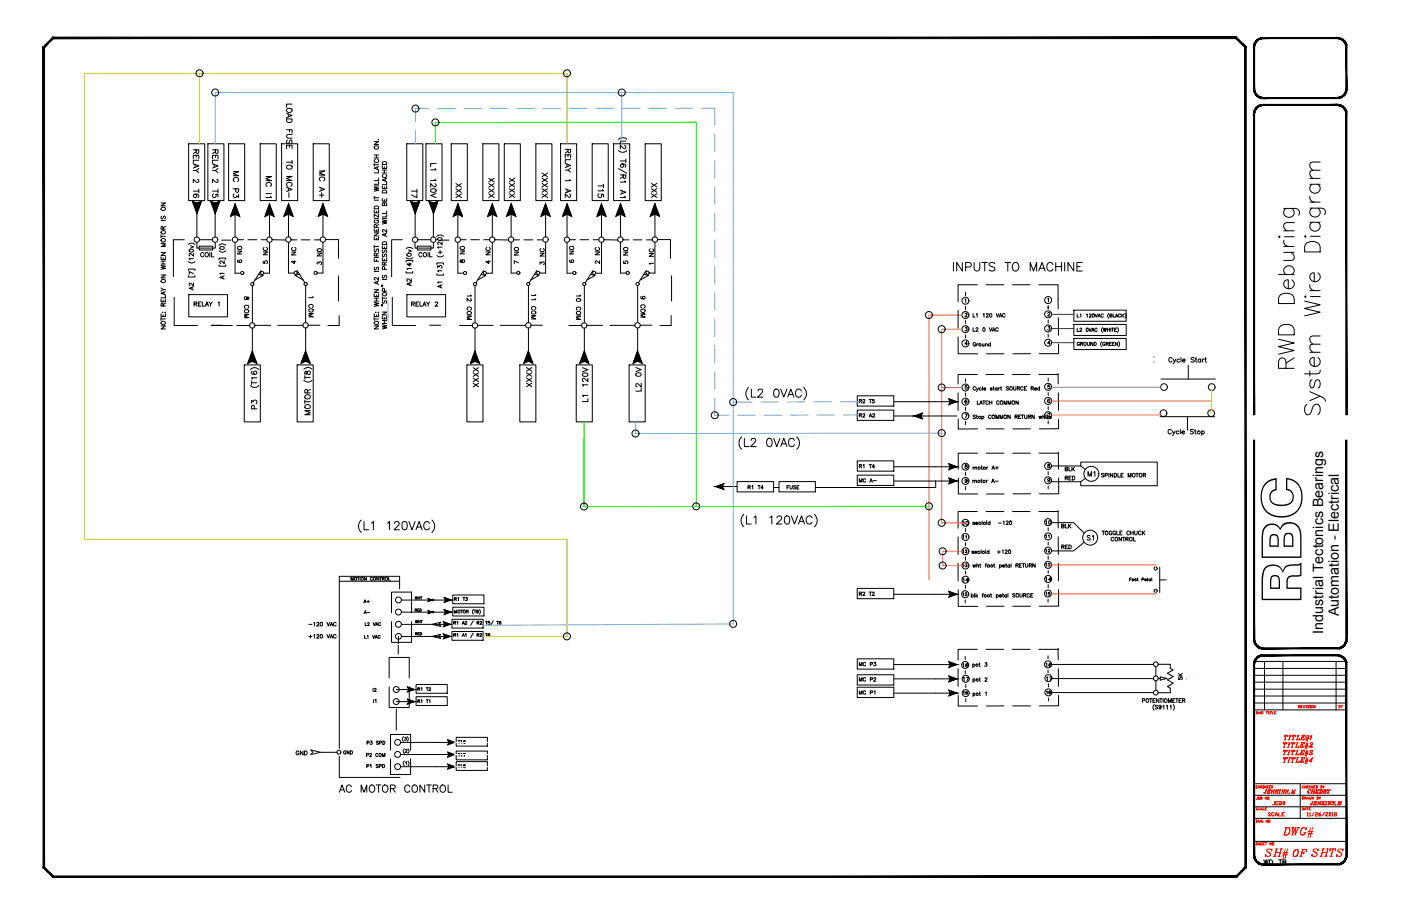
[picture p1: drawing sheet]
<svg xmlns="http://www.w3.org/2000/svg" width="432mm" height="279mm" viewBox="0 0 432 279" stroke-linecap="round" stroke-linejoin="round" font-family="sans-serif">
<defs><g id="words">
<text font-size="17.1" x="401.1" y="186.2" transform="rotate(-90 401.1 186.2)">RBC</text>
<text font-size="6.6" fill="#f00" x="394.4" y="259.6">DWG#</text>
<text font-size="6.2" fill="#f00" x="389.1" y="266">SH#</text>
<text font-size="5.7" x="292.8" y="84.7">INPUTS TO MACHINE</text>
<text font-size="5.3" x="103.7" y="245.5">AC MOTOR CONTROL</text>
<g font-size="5.3" fill="#f00">
<text x="397.6" y="265.3">OF</text>
<text x="403.6" y="265.3">SHTS</text>
</g>
<g font-size="4.9">
<text x="74.8" y="62.1" transform="rotate(-90 74.8 62.1)">MC P3</text>
<text x="91.4" y="62.1" transform="rotate(-90 91.4 62.1)">LOAD FUSE TO MCA-</text>
<text x="129.8" y="62.1" transform="rotate(-90 129.8 62.1)">T7</text>
<text x="135.8" y="62.1" transform="rotate(-90 135.8 62.1)">L1 120V</text>
<text x="143.6" y="62.1" transform="rotate(-90 143.6 62.1)">XXX</text>
<text x="153.5" y="62.1" transform="rotate(-90 153.5 62.1)">XXXX</text>
<text x="159.8" y="62.1" transform="rotate(-90 159.8 62.1)">XXXX</text>
<text x="170" y="62.1" transform="rotate(-90 170 62.1)">XXXXX</text>
<text x="187.3" y="62.1" transform="rotate(-90 187.3 62.1)">T15</text>
<text x="148.9" y="120.7" transform="rotate(-90 148.9 120.7)">XXXX</text>
<text x="165.1" y="120.7" transform="rotate(-90 165.1 120.7)">XXXX</text>
<text x="182.4" y="125.2" transform="rotate(-90 182.4 125.2)">L1 120V</text>
<text x="199" y="121.7" transform="rotate(-90 199 121.7)">L2 0V</text>
</g>
<text font-size="4.9" fill="#f00" x="388.8" y="268.1">WD_TB</text>
<g font-size="4.4">
<text x="101.2" y="62.1" transform="rotate(-90 101.2 62.1)">MC A+</text>
<text x="203.6" y="62.1" transform="rotate(-90 203.6 62.1)">XXX</text>
<text x="75.8" y="82.2" transform="rotate(-90 75.8 82.2)">6 NO</text>
<text x="83.6" y="82.5" transform="rotate(-90 83.6 82.5)">5 NC</text>
<text x="92.4" y="82.5" transform="rotate(-90 92.4 82.5)">4 NC</text>
<text x="152.4" y="82.5" transform="rotate(-90 152.4 82.5)">4 NC</text>
<text x="161.2" y="82.5" transform="rotate(-90 161.2 82.5)">7 NO</text>
<text x="169" y="82.9" transform="rotate(-90 169 82.9)">3 NC</text>
<text x="178.2" y="82.2" transform="rotate(-90 178.2 82.2)">6 NO</text>
<text x="185.9" y="82.5" transform="rotate(-90 185.9 82.5)">2 NC</text>
<text x="194.7" y="82.5" transform="rotate(-90 194.7 82.5)">5 NO</text>
<text x="78" y="99.1" transform="rotate(-90 78 99.1)">8 COM</text>
<text x="97.7" y="98.8" transform="rotate(-90 97.7 98.8)">1 COM</text>
<text x="166.5" y="99.5" transform="rotate(-90 166.5 99.5)">11 COM</text>
<text x="180.3" y="99.8" transform="rotate(-90 180.3 99.8)">10 COM</text>
<text x="200" y="99.1" transform="rotate(-90 200 99.1)">9 COM</text>
<text x="334.4" y="148.2">M1</text>
<text x="334.1" y="167.9">S1</text>
<text x="412.6" y="190" transform="rotate(-90 412.6 190)">Automation - Electrical</text>
<text x="407.8" y="195.5" transform="rotate(-90 407.8 195.5)">Industrial Tectonics Bearings</text>
<text x="296" y="207.1">16</text>
</g>
<g font-size="4">
<text x="100.2" y="82.9" transform="rotate(-90 100.2 82.9)">3 N0</text>
<text x="144.3" y="82.2" transform="rotate(-90 144.3 82.2)">8 NO</text>
<text x="202.5" y="82.9" transform="rotate(-90 202.5 82.9)">1 NC</text>
<text x="146.4" y="99.8" transform="rotate(-90 146.4 99.8)">12 COM</text>
<text x="263.9" y="149.9">MC A-</text>
<text x="327.4" y="149.2">RED</text>
<text x="327.4" y="146.4">BLK</text>
<text x="241.7" y="152">FUSE</text>
<text x="296" y="163">10</text>
<text x="321.4" y="163">10</text>
<text x="321.4" y="167.2">11</text>
<text x="326.3" y="164">BLK</text>
<text x="296" y="171.8">12</text>
<text x="326.3" y="170.4">RED</text>
<text x="296" y="176">13</text>
<text x="296" y="180.6">14</text>
<text x="321.4" y="180.3">14</text>
<text x="321.4" y="184.9">15</text>
<text x="111.5" y="190.5">A-</text>
<text x="263.9" y="206.7">MC P3</text>
<text x="321.4" y="206.7">16</text>
<text x="113.9" y="214.5">I2</text>
<text x="263.9" y="211.3">MC P2</text>
<text x="296" y="211.3">17</text>
<text x="321.7" y="211">17</text>
<text x="90.3" y="233.9">GND</text>
<text x="105.1" y="233.9">GND</text>
</g>
<text font-size="4" fill="#f27172" x="365.5" y="211" transform="rotate(-90 365.5 211)">5K</text>
<g font-size="4" fill="#f00">
<text x="402.2" y="245.9">CHKDBY</text>
<text x="391.2" y="249.4">JOB#</text>
</g>
<g font-size="3.5">
<text x="296" y="167.2">11</text>
<text x="321.4" y="171.4">12</text>
<text x="321.4" y="175.7">13</text>
<text x="127" y="185.9">WHT</text>
<text x="296" y="184.9">15</text>
<text x="111.1" y="187">A+</text>
<text x="127" y="189.8">RED</text>
<text x="127" y="193.3">WHT</text>
<text x="296" y="215.2">18</text>
<text x="321.7" y="215.2">18</text>
<text x="117.1" y="218" transform="rotate(-90 117.1 218)">I1</text>
<text x="140.4" y="230.4">T16</text>
</g>
<text font-size="3.5" fill="#f00" x="411.7" y="219.4">BY</text>
</g></defs>
<!-- layer: TITLE -->
<g fill="#000" stroke="#000" stroke-width=".31">
<path d="M16.5 11.9h364.4l.2-.5zM16.3 11.4h364.8l-364.6 .5zM16.3 11.4l-2.6 3.3 2.8-2.8zM13.3 14.4l3-3-2.6 3.3zM13.3 14.4l.4 253v-252.7zM13.3 14.4l.4 253-.4 .2zM13.3 267.6l3.2 2.5-2.8-2.7zM13.3 267.6l3.2 2.5-.2 .5zM16.5 270.1l-.2 .5 364.6-.5zM16.3 270.6l364.6-.5 .2 .5zM383.7 267.4l-2.8 2.7 .2 .5zM383.7 267.4l.4 .2-3 3zM383.7 14.7v252.7l.4 .2zM383.7 14.7l.4-.3v253.2zM380.9 11.9l2.8 2.8 .4-.3zM381.1 11.4l3 3-3.2-2.5z"/>
<path d="M386.3 14.6l.4 12.8v-12.8zM386.3 14.6l.4 12.8h-.4z"/>
<path d="M388.7 11.7l.7-.1v.3zM388.7 11.7l.1 .3 .6-.1zM388 11.9l.7-.2 .1 .3zM388 11.9l.2 .3 .6-.2zM387.5 12.2l.5-.3 .2 .3zM387.5 12.2l.2 .3 .5-.3zM387.5 12.2l.2 .3-.7 .2zM387 12.7l.3 .2 .4-.4zM387 12.7l.3 .2-.7 .4zM386.6 13.3l.4 .1 .3-.5zM386.6 13.3l.4 .1-.6 .5zM386.4 13.9l.4 .1 .2-.6zM386.4 13.9l.4 .1-.5 .6zM386.8 14l-.5 .6h.4z"/>
<path d="M389.4 11.9h22.7v-.3zM389.4 11.6h22.7l-22.7 .3z"/>
<path d="M415.1 13.9v.7h-.3zM414.7 14l.1 .6 .3-.7zM414.8 13.3l.3 .6-.4 .1zM414.5 13.4l.2 .6 .1-.7zM414.5 12.7l.3 .6-.3 .1zM414.2 12.9l.3 .5v-.7zM414 12.2l.5 .5-.3 .2zM414 12.2l-.2 .3 .4 .4zM413.4 11.9l.6 .3-.2 .3zM413.4 11.9l-.1 .3 .5 .3zM412.8 11.7l.6 .2-.1 .3zM412.8 11.7l-.1 .3 .6 .2zM412.1 11.6l.7 .1-.1 .3zM412.1 11.6v.3l.6 .1z"/>
<path d="M414.8 14.6l.3 12.8v-12.8zM414.8 14.6l.3 12.8h-.3z"/>
<path d="M386.3 27.4h.4l-.3 .6zM386.7 27.4l-.3 .6h.4zM386.4 28h.4l-.2 .7zM386.8 28l-.2 .7 .4-.2zM386.6 28.7l.4-.2v.8zM387 28.5v.8l.3-.2zM387 29.3l.3-.2 .2 .6zM387.3 29.1l.2 .6 .2-.2zM387.7 29.5l.3 .6-.5-.4zM387.7 29.5l.3 .6 .2-.3zM388.2 29.8l.5 .5-.7-.2zM388.2 29.8l.5 .5 .1-.3zM388.8 30l.6 .4-.7-.1zM388.8 30l.6 .4v-.3z"/>
<path d="M386.3 35.2l.4 92.7v-92.7zM386.3 35.2l.4 92.7h-.4z"/>
<path d="M388.7 32.3l.7-.1v.3zM388.7 32.3l.1 .3 .6-.1zM388 32.5l.7-.2 .1 .3zM388 32.5l.2 .3 .6-.2zM387.5 32.8l.5-.3 .2 .3zM387.5 32.8l.2 .3 .5-.3zM387.5 32.8l.2 .3-.7 .2zM387 33.3l.3 .2 .4-.4zM387 33.3l.3 .2-.7 .4zM386.6 33.9l.4 .2 .3-.6zM386.6 33.9l.4 .2-.6 .4zM386.4 34.5l.4 .1 .2-.5zM386.4 34.5l.4 .1-.5 .6zM386.8 34.6l-.5 .6h.4z"/>
<path d="M412.1 30.1l.7 .2-.7 .1zM412.1 30.1l.7 .2-.1-.3zM412.7 30l.7 .1-.6 .2zM412.7 30l.7 .1-.1-.3zM413.3 29.8l.7-.1-.6 .4zM413.3 29.8l.7-.1-.2-.2zM413.8 29.5l.7-.2-.5 .4zM413.8 29.5l.7-.2-.3-.2zM414.2 29.1l.6-.4-.3 .6zM414.5 28.5l-.3 .6 .6-.4zM414.5 28.5l.6-.5-.3 .7zM414.7 28l-.2 .5 .6-.5zM415.1 27.4v.6h-.4zM414.8 27.4l-.1 .6 .4-.6z"/>
<path d="M389.4 32.5h22.7v-.3zM389.4 32.2h22.7l-22.7 .3z"/>
<path d="M389.4 30.4h22.7v-.3zM389.4 30.1h22.7l-22.7 .3z"/>
<path d="M415.1 34.5v.7h-.3zM414.7 34.6l.1 .6 .3-.7zM414.8 33.9l.3 .6-.4 .1zM414.5 34.1l.2 .5 .1-.7zM414.5 33.3l.3 .6-.3 .2zM414.2 33.5l.3 .6v-.8zM414 32.8l.5 .5-.3 .2zM414 32.8l-.2 .3 .4 .4zM413.4 32.5l.6 .3-.2 .3zM413.4 32.5l-.1 .3 .5 .3zM412.8 32.3l.6 .2-.1 .3zM412.8 32.3l-.1 .3 .6 .2zM412.1 32.2l.7 .1-.1 .3zM412.1 32.2v.3l.6 .1z"/>
<path d="M414.8 35.2l.3 92.7v-92.7zM414.8 35.2l.3 92.7h-.3z"/>
<path d="M386.3 135.7l.4 61.4v-61.4zM386.3 135.7l.4 61.4h-.4z"/>
<path d="M414.8 135.7l.3 61.4v-61.4zM414.8 135.7l.3 61.4h-.3z"/>
<path d="M386.3 197.1h.4l-.3 .7zM386.7 197.1l-.3 .7 .4-.1zM386.4 197.8l.4-.1-.2 .7zM386.8 197.7l-.2 .7 .4-.1zM386.6 198.4l.4-.1v.7zM387 198.3v.7l.3-.2zM387 199l.3-.2 .2 .7zM387.3 198.8l.2 .7 .2-.3zM387.7 199.2l.3 .6-.5-.3zM387.7 199.2l.3 .6 .2-.3zM388.2 199.5l.5 .6-.7-.3zM388.2 199.5l.5 .6 .1-.4zM388.8 199.7l.6 .4h-.7zM388.8 199.7l.6 .4v-.3z"/>
<path d="M389.4 199.8v.3l22.7-.3zM389.4 200.1l22.7-.3v.3z"/>
<path d="M386.3 204.9l.4 58.8v-58.8zM386.3 204.9l.4 58.8h-.4z"/>
<path d="M388.7 202l.7-.1v.4zM388.7 202l.1 .3h.6zM388 202.2l.7-.2 .1 .3zM388 202.2l.2 .3 .6-.2zM387.5 202.6l.5-.4 .2 .3zM387.5 202.6l.2 .2 .5-.3zM387.5 202.6l.2 .2-.7 .2zM387 203l.3 .3 .4-.5zM387 203l.3 .3-.7 .3zM386.6 203.6l.4 .2 .3-.5zM386.6 203.6l.4 .2-.6 .5zM386.4 204.3l.4 .1 .2-.6zM386.4 204.3l.4 .1-.5 .5zM386.8 204.4l-.5 .5h.4z"/>
<path d="M389.4 201.9v.4l22.7-.4zM389.4 202.3l22.7-.4v.4z"/>
<path d="M412.1 199.8l.7 .3h-.7zM412.1 199.8l.7 .3-.1-.4zM412.7 199.7l.7 .1-.6 .3zM412.7 199.7l.7 .1-.1-.3zM413.3 199.5h.7l-.6 .3zM413.3 199.5h.7l-.2-.3zM413.8 199.2l.7-.2-.5 .5zM413.8 199.2l.7-.2-.3-.2zM414.2 198.8l.6-.4-.3 .6zM414.5 198.3l-.3 .5 .6-.4zM414.5 198.3l.6-.5-.3 .6zM414.7 197.7l-.2 .6 .6-.5zM415.1 197.1v.7l-.4-.1zM414.8 197.1l-.1 .6 .4-.6z"/>
<path d="M415.1 204.3v.6h-.3zM414.7 204.4l.1 .5 .3-.6zM414.8 203.6l.3 .7-.4 .1zM414.5 203.8l.2 .6 .1-.8zM414.5 203l.3 .6-.3 .2zM414.2 203.3l.3 .5v-.8zM414 202.6l.5 .4-.3 .3zM414 202.6l-.2 .2 .4 .5zM413.4 202.2l.6 .4-.2 .2zM413.4 202.2l-.1 .3 .5 .3zM412.8 202l.6 .2-.1 .3zM412.8 202l-.1 .3 .6 .2zM412.1 201.9l.7 .1-.1 .3zM412.1 201.9v.4h.6z"/>
<path d="M414.8 204.9l.3 58.8v-58.8zM414.8 204.9l.3 58.8h-.3z"/>
<path d="M386.3 263.7h.4l-.3 .7zM386.7 263.7l-.3 .7 .4-.1zM386.4 264.4l.4-.1-.2 .7zM386.8 264.3l-.2 .7 .4-.1zM386.6 265l.4-.1v.7zM387 264.9v.7l.3-.2zM387 265.6l.3-.2 .2 .7zM387.3 265.4l.2 .7 .2-.3zM387.7 265.8l.3 .7-.5-.4zM387.7 265.8l.3 .7 .2-.4zM388.2 266.1l.5 .6-.7-.2zM388.2 266.1l.5 .6 .1-.4zM388.8 266.3l.6 .5-.7-.1zM388.8 266.3l.6 .5v-.4z"/>
<path d="M389.4 266.4v.4l22.7-.4zM389.4 266.8l22.7-.4v.4z"/>
</g>
<g fill="none" stroke="#000" stroke-width=".31">
<path d="M386.5 218.9h28.5M386.5 204h28.5M386.5 206.1h28.5M386.5 208.3h28.5M386.5 210.4h28.5M386.5 212.5h28.5M386.5 214.6h28.5M386.5 216.8h28.5M389.7 204v14.9M395.4 204v14.9M411.8 204v14.9M386.5 241.7h28.5"/>
<path d="M386.5 245.3h28.5M386.5 248.8h28.5M386.5 252.4h28.5M386.5 259.5h28.5M400.7 241.7v10.7"/>
</g>
<g fill="none" stroke="#f00" stroke-width=".31">
<path d="M387.1 219.5l.5 .1v.5h-.5M387.2 219.5v.6M387.8 219.5l.3 .6 .1-.3 .1 .3 .2-.6M389.3 219.5l-.5 .1v.5h.5l-.2-.3M390.2 219.5h.5M390.5 219.5v.6M390.9 219.5h.2M391 219.5v.6M391.4 219.5h.5M391.6 219.5v.6M392.1 219.5v.6h.5M392.8 219.8h.2"/>
<path d="M393.3 219.5h-.5v.6h.5M400.1 217.9h.4l.1-.2-.5-.1v.7M400.3 217.9l.3 .4M400.9 217.9h.2M401.3 217.6h-.4v.7h.4M401.6 217.6l.3 .7 .4-.7M402.5 218.3h.3M402.5 217.6h.3M402.6 217.6v.7M403.5 217.7h-.5l.5 .5-.1 .1-.4-.1M403.7 218.3h.3M403.7 217.6h.3"/>
<path d="M403.8 217.6v.7M404.2 217.6h.5v.7h-.5zM405.4 217.6v.7l-.5-.7v.7M390.9 220.1h.2M395.5 230.5h.5M395.5 232.8h.5M395.6 235.1h.4M395.7 229l-.2 .5 .1-.5h1v.5v-.5M395.7 231.4l-.2 .3 .2-.3h1l-.1 .3v-.3M395.8 233.7l-.2 .4 .1-.4h1l-.1 .4v-.4M395.8 228.1h.5M396 226.8l-.2 .3 .1-.3h1l-.1 .3v-.3"/>
<path d="M396.1 231.4l-.4 1.4M396.1 229l-.4 1.5M396.2 233.7l-.4 1.4 .5-1.4M396.2 229l-.4 1.5M396.2 231.4l-.4 1.4M396.4 226.8l-.4 1.3M396.5 226.8l-.5 1.3M396.8 232.8h.5M396.8 230.5h.5M396.8 235.1h.5M397.1 235.1l.4-1.4-.4 1.4M397.1 228.1h.4"/>
<path d="M397.2 229h.5M397.2 231.4h.5M397.3 233.7h.4M397.4 229l-.4 1.5M397.4 231.4l-.4 1.4M397.5 231.4l-.4 1.4M397.5 229l-.4 1.5M397.5 226.8h.4M397.7 226.8l-.4 1.3 .4-1.3M397.9 230.5h.5M398 235.1h.5M398 232.8h.5"/>
<path d="M398.2 231.4l-.2 .3 .1-.3h1l-.1 .3v-.3M398.2 229l-.3 .5 .2-.5h1l-.1 .5v-.5M398.2 233.7l-.2 .4 .2-.4h1l-.1 .4v-.4M398.2 228.1h.5M398.4 226.8l-.2 .3 .1-.3h1v.3v-.3M398.5 229l-.3 1.5M398.6 231.4l-.4 1.4M398.6 233.7l-.4 1.4M398.6 229l-.4 1.5M398.7 233.7l-.4 1.4M398.7 231.4l-.5 1.4M398.8 226.8l-.4 1.3"/>
<path d="M398.9 226.8l-.4 1.3M399.2 230.5h1l.2-.4-.2 .4M399.3 232.8h1l.1-.4-.2 .4M399.3 235.1h1l.1-.4-.2 .4M399.5 228.1h1l.2-.3-.3 .3M399.6 229h.5M399.7 233.7h.5M399.7 231.4h.4M399.9 231.4l-.4 1.4M399.9 229l-.5 1.5M399.9 229l-.4 1.5M399.9 233.7l-.4 1.4"/>
<path d="M399.9 226.8h.5M400 233.7l-.4 1.4M400.1 226.8l-.4 1.3M400.2 226.8l-.4 1.3M400.6 230.5h1l.1-.4-.2 .4M400.6 232.8h1l.2-.4-.3 .4M400.7 235.1h1l.1-.3-.2 .3M400.9 228.1h1l.1-.3-.2 .3M401 229h1l-.1 .5v-.5M401 233.7h1.1l-.1 .4v-.4M401 231.4h1.1l-.1 .3v-.3M401 229.7h.5"/>
<path d="M401.1 232h.4M401.1 234.3h.4M401.2 231.4l-.4 1.4M401.2 229l-.4 1.5M401.2 226.8h1.1l-.1 .3v-.3M401.2 233.7l-.3 1.4 .4-1.4M401.2 229l-.3 1.5M401.3 231.4l-.4 1.4M401.3 227.4h.4M401.5 226.8l-.5 1.3M401.5 231.7l-.1 .6M401.5 229.5l-.1 .5"/>
<path d="M401.5 226.8l-.4 1.3M401.6 234.1l-.1 .5M401.8 227.1l-.1 .6M402.1 230.2h1M402.2 232.5h.9M402.2 234.8h1M402.2 232.1h1M402.2 229.8h1M402.3 234.4h.9M402.4 227.9h1M402.5 227.5h.9M402.7 229l-.5 1.9"/>
<path d="M402.7 233.7l-.4 1.9M402.7 231.4l-.5 1.8M402.9 226.8l-.4 1.9M403.1 229l-.5 1.9M403.1 231.4l-.5 1.8M403.2 233.7l-.5 1.9M403.4 226.8l-.5 1.9M403.7 230.3l.6 .2 .1-.3-.1 .2-.8-.1M403.7 227.1l.6-.3-.4 1.3M403.8 231.6v.1a.35 .35 0 0 1 .4-.3 .35 .35 0 0 1 .3 .4l-.4 .2 .2 .3-.2 .5M403.8 229.3l-.1 .1a.38 .38 0 0 1 .6-.4 .38 .38 0 0 1 .1 .7l-1 .8M403.9 232a.37 .37 0 0 1 .5 .3 .37 .37 0 0 1-.3 .5l-.5-.1-.1-.2"/>
<path d="M404.2 227l-.4 1.1M404.3 231.4l.2 .1-.2 .5M404.3 227l-.3 .1M404.3 229l.2 .4-.6 .5M404.3 226.8l-.6 1.3M404.4 233.7l-.3 1.4 .4-1.4-1 1h.8M387.1 252.9l.5 .1-.1 .6h-.4M387.1 242.7h.3M387.2 252.9v.7M387.6 242.3h-.5v.7h.5M387.6 245.8l-.1 .7-.4-.1M387.6 249.2h-.5l.5 .5h-.5"/>
<path d="M387.8 245.8h.5v.7h-.5zM387.8 252.9l.3 .7 .1-.3 .1 .3 .2-.7M388.3 242.3v.7l-.5-.7v.7M388.3 249.2h-.5v.5h.5M388.5 245.8l.5 .1-.1 .2M388.5 249.8l.3-.7 .2 .7M388.5 249.6h.5M388.7 246.1l.3 .3-.5 .1M388.7 245.8v.7M389 242.3l-.5 .2 .2 .5h.3l-.1-.3M389.3 252.9l-.5 .1 .1 .6h.4l-.2-.3M389.3 249.1v.7h.4"/>
<path d="M389.3 243h.2M389.3 242.3h.2M389.4 242.3v.7M389.6 244.4l.3 .2 .4-1-.5 1.1M390.1 243.6h.4M390.2 242.3v.7l-.5-.7v.7M390.5 242.7h.2M390.5 244.7h.8v-.3l-.1 .3M390.7 252.9v.7l-.5-.7v.7M390.8 243.6h.8l-.1 .3v-.3M390.8 244.1h.3M390.9 242.3h-.4v.7h.4"/>
<path d="M390.9 252.9h.5v.7h-.5zM391 243.6l-.4 1.1M391 243.6l-.3 1.1M391.1 242.7h.3M391.2 243.9l-.1 .4M391.6 250.8l-.2-.2-.5 .2 .7 .7-.2 .1-.5-.1M391.6 242.3h-.5v.7h.5M391.6 244.7h.4M391.9 242.7h.3l.1-.2-.4-.2v.7M392 242.7l.3 .3M392 243.6h.1M392.5 244.5l-.4-.9-.3 1.1"/>
<path d="M392.6 243.6h.3M392.7 250.8l-.2-.2-.5 .2v.7l.1 .1 .6-.1M392.8 243.6l-.3 1.1-.4-1M392.9 244.7h.4M393 251.6l.4-1 .4 1M393 251.3h.8M393.2 243.6h.4M393.4 243.6l-.3 1.1M393.6 244.7h.3M393.8 244.7l-.2-.7 .2 .7M393.9 243.6h.3M394.1 250.6v1h.7"/>
<path d="M394.1 244.7h.3M394.1 243.6l-.9 .6M394.4 243.6h.4M394.6 243.6l-.3 1.1M394.9 244.7h.3M395.2 251.1h.3M395.2 243.6h.1M395.7 244.5l-.4-.9-.3 1.1M395.8 243.6h.3M395.9 250.6h-.7v1h.7M396 243.6l-.3 1.1-.4-1M396.3 243.9l.6 .4a.36 .36 0 0 1-.3 .4 .36 .36 0 0 1-.4-.3v.1"/>
<path d="M397 243.7l.1 .2a.37 .37 0 0 0-.4-.3 .37 .37 0 0 0-.4 .3l.6 .4M397.4 244.7l-.1 .2M397.9 244.7h.3M398.1 244.7l.3-1.1v1.1l.7-1.1-.3 1.1M398.2 243.6h.2l.1 .9M398.6 244.7h.4M399.1 243.6h.2M399.1 243.6l-.3 1.1M401.3 249.1l.5 .1v.5l-.5 .1M401.5 249.1v.7M402.1 249.8l.2-.7 .2 .7M402.1 249.6h.4"/>
<path d="M402.8 249.1h.4M402.9 250.8l.2-.2v1M402.9 251.6h.4M403 249.1v.7M403.5 249.4h.2M403.6 250.8l.2-.2v1M403.6 251.6h.4M404 249.1h-.5v.7h.5M404.6 247.2l-.5 1M404.6 247.2l-.3 .9-.4 .1v-.2M404.8 248.2h.8l.1-.2-.2 .2M404.9 248.2l.4-1-.3 1"/>
<path d="M405.1 250.6l-.8 1M405.1 247.2h.8l-.1 .3v-.3M405.1 247.7h.3M405.4 250.8l.2-.2 .5 .2-.2 .3-.5 .2v.3h.7M405.5 247.5l-.1 .4M405.9 248.2h.4M406.8 248.1l-.4-.9-.3 1M407 250.6l-.5 .3v.6l.5 .1 .2-.1-.2-.4h-.5M407.1 247.2l-.3 1-.4-.9M407.2 248.2h.4M407.7 247.2l-.3 1M407.9 247.6l.2 .6"/>
<path d="M407.9 248.2h.3M408.2 250.6l-.7 1M408.4 248.2h.3M408.4 247.2l-.8 .6M408.6 250.8l.2-.2 .5 .2-.2 .3-.5 .2v.3h.7M408.9 247.2l-.3 1 .3-1M409.2 248.2h.3M409.7 250.8l.1-.2 .4 .2-.2 .8-.3-.1zM410 248.1l-.4-.9-.3 1M410.3 247.2l-.3 1-.4-.9M410.6 250.8l.1-.2v1M410.6 251.6h.3"/>
<path d="M410.6 247.4l.6 .5a.36 .36 0 0 1-.3 .3 .36 .36 0 0 1-.4-.3v.2M411.3 247.2l.1 .3a.37 .37 0 0 0-.4-.4 .37 .37 0 0 0-.4 .3l.6 .5M411.5 251.1l-.2-.3 .5-.2 .2 .3-.7 .4 .2 .3 .5-.1-.2-.4M411.7 248.2l-.1 .2M412.2 248.2h.3M412.4 248.2l.3-1v1l.7-1-.3 1M412.7 247.2l.1 .9M412.9 248.2h.4M413.4 247.2h.2M413.4 247.2l-.3 1"/>
</g>
<!-- layer: 0 -->
<g fill="none" stroke="#000" stroke-width=".31">
<path d="M58.1 44.3h5v17.6h-5zM64.1 44.3h4.9v17.6h-4.9zM70.5 44.3h4.9v17.6h-4.9zM80.2 44.3h4.9v17.6h-4.9zM86.8 44.3h5v17.6h-5zM96.5 44.3h5v17.6h-5zM125.4 44.3h4.9v17.6h-4.9zM131.3 44.3h4.9v17.6h-4.9zM139.1 44.3h4.9v17.6h-4.9zM148.8 44.3h5v17.6h-5zM155.4 44.3h5v17.6h-5zM165.2 44.3h4.9v17.6h-4.9z"/>
<path d="M172.8 44.3h4.9v17.6h-4.9zM182.5 44.3h5v17.6h-5zM189.1 44.3h5v17.6h-5zM198.9 44.3h4.9v17.6h-4.9zM403.7 56.8h3.2M403.7 55h3.2M404.4 56.8a1.53 1.53 0 0 0-.2 2.3 1.53 1.53 0 0 0 2.2 0 1.53 1.53 0 0 0-.2-2.3M406.9 52.5h-2.3l-.7 .2-.2 1.2 .9 1.1M406.9 50h-2.3l-.7 .2-.2 1.1 .9 1.2M60.7 74.8v1.7h5.7v-1.6M61.4 75.9h4.2v1.2h-4.2zM62.1 62l-1.4 3.9"/>
<path d="M67.7 62l-1.4 3.9M72.4 74.8v9.5M72.4 62.8l1.5 4M83.1 74.8v9.5M83.1 62.8l-1.4 4M88.9 74.7v9.5M88.9 62.8l1.4 3.9M99.5 74.7v9.5M99.5 62.8l-1.4 3.9M127.9 74.8v1.7h5.7v-1.6M128.6 75.9h4.2v1.2h-4.2zM129.3 62l-1.4 3.9"/>
<path d="M135 62l-1.4 3.9M141.1 74.8v9.5M141.1 62.8l1.4 4M151.7 74.8v9.5M151.7 62.8l-1.4 4M157.5 74.7v9.5M157.5 62.8l1.5 3.9M168.2 74.7v9.5M168.2 62.8l-1.5 3.9M174.8 74.8v9.5M174.8 62.8l1.4 4M185.4 74.8v9.5"/>
<path d="M185.4 62.8l-1.4 4M191.2 74.7v9.5M191.2 62.8l1.4 3.9M201.9 74.7v9.5M201.9 62.8l-1.5 3.9M394.1 73l.2-.2 .2 .2-.2 .3zM395.7 74.1a1.56 1.56 0 0 0 1.4 1.9M395.7 64.3h3.6a1.27 1.27 0 0 1 .9 2.1M395.7 77.8h3.2M395.7 76h3.2M395.7 71.2h3.2M395.9 73h3"/>
<path d="M396.3 64.3a1.54 1.54 0 0 0-.2 2.2 1.54 1.54 0 0 0 2.3 0 1.54 1.54 0 0 0-.2-2.2M397.9 77.8l1 1.2-.3 1.1-.7 .2h-2.2M398.9 68.6h-2.3l-.7 .3-.2 1.1 .9 1.2M402.1 72.9l.2-.2 .2 .2-.2 .2zM402.3 75.4a2.66 2.66 0 0 1 4.6 .7v1.6h-4.8zM403.7 64.2h3.6a1.25 1.25 0 0 1 1.1 .7 1.25 1.25 0 0 1-.1 1.3M403.7 60.5a1.51 1.51 0 0 0 1.4 1.8M403.7 68.6h3.2M403.7 62.3h3.2M403.9 72.9h3M404.4 68.6a1.53 1.53 0 0 0-.2 2.2 1.53 1.53 0 0 0 2.2 0 1.53 1.53 0 0 0-.2-2.2M404.4 64.2a1.53 1.53 0 0 0-.2 2.3 1.53 1.53 0 0 0 2.2 0 1.53 1.53 0 0 0-.2-2.3"/>
<path d="M58.2 90.9h11.9v6.8h-11.9zM77.8 88.1v11.4M94.2 88.1v11.4M125.4 90.9h11.9v6.8h-11.9zM146.4 88.1v11.4M162.9 88.1v11.4M180.1 88.1v11.4M196.5 88.1v11.4M295.3 95.7v5.5M297.6 90.1v1.1M297.6 94.5v1M297.6 98.9v.9"/>
<path d="M299.9 96.7v1.1h.6M300.9 96.9l.3-.2v1.1M301.2 87.8h-5.9v5.2M303 96.9l.3-.2v1.1M303.9 87.8h5.4M304 97l.2-.3 .4 .1v.3l-.7 .7h.7M307 96.7l.4 1.1 .4-1.1M307.9 97.8l.5-1.1 .4 1.1M308.1 97.4h.5M309.8 97a.39 .39 0 0 0-.5-.3 .39 .39 0 0 0-.3 .4v.3a.39 .39 0 0 0 .3 .4 .39 .39 0 0 0 .5-.3M312.1 87.8h5.4M320.2 87.8h5.9l.1 7.5"/>
<path d="M323.1 94.3v1M323.1 98.7v.9M326.2 98v5.4M331 95.6h16.1v3.5h-16.1zM332 96.8v1h.6M332.9 97l.2-.2v1M334.9 97l.2-.2v1M335.8 97l.3-.2 .2 .3-.6 .7h.7M337.5 96.8l.4 1 .4-1M338.4 97.8l.4-1 .3 1M338.5 97.5h.5M340 97a.42 .42 0 0 0-.6 0 .42 .42 0 0 0 0 .6 .42 .42 0 0 0 .6 0"/>
<path d="M341.7 96.6a1.02 1.02 0 0 0 0 1.5M342.1 97.3h.6v-.4l-.6-.1v1l.6-.1-.2-.4M343.1 96.8v1h.5M343.8 97.8l.3-1 .4 1M343.9 97.5h.5M345.4 97a.42 .42 0 0 0-.6 0 .42 .42 0 0 0 0 .6 .42 .42 0 0 0 .6 0M345.8 96.8v1M346 97.3l.4 .5M346.4 96.8l-.6 .7M346.7 96.6a1.02 1.02 0 0 1 0 1.5M394.1 84.7h4.8M394.7 90.9a3.1 3.1 0 0 1 3.9 .4l.3 .7v1.6h-4.8v-1.6z"/>
<path d="M396.3 84.7a1.54 1.54 0 0 1-.2-2.3 1.54 1.54 0 0 1 2.3 0 1.54 1.54 0 0 1-.2 2.3M398.2 86.3a1.53 1.53 0 0 1 .3 2.2 1.53 1.53 0 0 1-2.2 .2 1.53 1.53 0 0 1-.2-2.2l1-.2v2.7M402.1 92.9l4.8 1.1-4.8 1.1 4.8 1.2-4.8 1.1M402.1 91.5l.2-.3 .2 .3-.2 .2zM403.7 87.8a1.57 1.57 0 0 0 1.4 1.8M403.7 89.6h3.2M403.9 91.5h3M406.2 84.1a1.54 1.54 0 0 1 .3 2.2 1.54 1.54 0 0 1-2.2 .2 1.54 1.54 0 0 1-.2-2.2l1-.2v2.8M75.3 112.5h4.9v17.6h-4.9zM77.8 108.2l-1.5 3.9M91.6 112.5h4.9v17.6h-4.9zM94.2 108.2l-1.4 3.9"/>
<path d="M143.9 112.5h5v17.6h-5zM146.4 108.2l-1.4 3.9M160.2 112.5h5v17.6h-5zM162.9 108.2l-1.5 3.9M177.6 112.5h5v17.6h-5zM180.1 108.2l-1.4 3.9M193.9 112.5h5v17.6h-5zM196.5 108.2l-1.4 3.9M230.7 119.5a2.59 2.59 0 0 0 0 3.8M231.6 120v2.5h1.4M240.6 120l1 2.5 .9-2.5M247.7 119.5a2.59 2.59 0 0 1 0 3.8"/>
<path d="M295.3 103.9v5.2h6M297.6 103.3v.9M297.6 116.9v.9M299.9 101.1v1.1h.6M300.7 105.9a.46 .46 0 0 0-.6-.2 .46 .46 0 0 0-.2 .6 .4 .4 0 0 0 .4 .5 .4 .4 0 0 0 .4-.5h-.3M300.7 119.5a.46 .46 0 0 0-.6-.2 .46 .46 0 0 0-.2 .6 .42 .42 0 0 0 .3 .4 .42 .42 0 0 0 .5-.2M300.8 101.3l.4-.2 .2 .3-.6 .8h.7M301 119.6l.3 .7 .3-.7M301 106v.7M301.2 115.5h-5.9v3M301.5 106l-.5 .3M302.4 119.7a.34 .34 0 0 0-.4 0 .34 .34 0 0 0 0 .5 .34 .34 0 0 0 .4 0"/>
<path d="M302.7 106l.1 .7 .5-.2M302.8 119.2v1.1M303.2 119.9h.6a.38 .38 0 0 0-.5-.2 .38 .38 0 0 0 0 .6 .38 .38 0 0 0 .5-.1M303.3 106v.7M303.7 106.2l.5-.1 .1 .6M303.7 106v.7M303.9 115.5h5.4M304 109.1h5.4M304.9 101.1l.4 1.1 .4-1.1M305.3 106.1a.35 .35 0 0 0-.5 0 .35 .35 0 0 0 0 .5 .35 .35 0 0 0 .5 0M305.3 105.6v1.1M305.8 119.7h-.6l.5 .3v.3l-.5-.1"/>
<path d="M305.9 102.2l.4-1.1 .4 1.1M306 101.8h.5M306.1 119.6h.3M306.2 119.2v.9l.3 .2M307.4 119.7a.34 .34 0 0 0-.5 0 .34 .34 0 0 0 0 .5 .34 .34 0 0 0 .5 0M307.4 119.6v.7M307.7 101.3a.45 .45 0 0 0-.6-.2 .45 .45 0 0 0-.2 .6 .42 .42 0 0 0 .3 .5 .42 .42 0 0 0 .5-.3M307.8 119.6v.7M308.2 119.6l-.4 .3M308.4 119.6h.3M308.5 119.2v.9l.3 .2M310.9 119.4l-.7-.1v.3l.6 .3 .1 .3-.3 .1-.5-.1"/>
<path d="M312.1 115.5h5.4M312.4 119.2v.8l.3 .3 .4-.1v-1M313.5 119.7h.7v-.4l-.7-.1v1.1M313.9 119.7l.4 .6M315.4 119.5a.45 .45 0 0 0-.7-.2 .45 .45 0 0 0-.1 .6 .42 .42 0 0 0 .3 .4 .42 .42 0 0 0 .5-.2M315.7 119.7h.4M316.4 119.2h-.7v1.1h.7M317.6 109.1h-5.5M317.8 119.7h.6v-.4l-.6-.1v1.1M318.1 119.7l.4 .6M318.8 119.9l.7-.1a.34 .34 0 0 0-.6-.1 .34 .34 0 0 0 0 .6 .34 .34 0 0 0 .6-.1M320.2 115.5h5.9"/>
<path d="M320.4 119.7a.34 .34 0 0 0-.5 0 .34 .34 0 0 0 0 .5 .34 .34 0 0 0 .5 0M320.4 119.2v1.1M323.1 103.1v.9M323.1 116.6v1M326.1 115.5h.1M326.1 115.5l.1 2.9M326.2 106.1l.1 3h-6M331 104.4h16.1v3.4h-16.1zM331 100h16.1v3.5h-16.1zM332 101.2v1h.6M332.7 105.8a.38 .38 0 0 0-.4-.2 .38 .38 0 0 0-.3 .3v.3a.36 .36 0 0 0 .4 .4 .36 .36 0 0 0 .3-.4h-.2M332.8 101.4a.3 .3 0 0 1 .3-.2 .3 .3 0 0 1 .3 .3l-.6 .7h.6"/>
<path d="M333.1 106h.5l.1-.4h-.6v1M333.4 106l.3 .6M335.1 105.6v.7l.3 .3 .4-.2v-.8M335.6 101.2l.4 1 .4-1M336.5 102.2l.4-1 .3 1M336.6 101.9h.5M336.9 105.6v1l-.7-1v1M337.2 105.6h.4a.57 .57 0 0 1 0 1h-.4zM338.1 101.4a.37 .37 0 0 0-.4-.2 .37 .37 0 0 0-.3 .4v.2a.37 .37 0 0 0 .3 .4 .37 .37 0 0 0 .4-.2M339.6 105.3a1.06 1.06 0 0 0 0 1.6M339.8 101a1.01 1.01 0 0 0 0 1.5M340 101.2l.3 1 .2-1 .3 1 .2-1"/>
<path d="M340.6 105.8a.38 .38 0 0 0-.4-.2 .38 .38 0 0 0-.3 .3v.3a.36 .36 0 0 0 .3 .4 .36 .36 0 0 0 .4-.4h-.3M340.9 106l.7-.1v-.3h-.7v1M341.3 106l.3 .6M341.3 101.2v1M341.3 101.7h.7M341.9 106h.4M342 101.2v1M342.4 101.2v1M342.5 105.6h-.6v1h.6M342.6 101.2h.7M342.8 106h.4M342.9 101.2v1"/>
<path d="M343.5 105.6h-.7v1h.7M343.5 101.7h.4M344.1 101.2h-.6v1h.6M344.4 101a1.01 1.01 0 0 1 0 1.5M344.4 105.6v1l-.6-1v1M344.7 105.3a1.06 1.06 0 0 1 0 1.6M357.9 116.9h16.7M361.2 110.6a.52 .52 0 0 0-.6-.3 .52 .52 0 0 0-.4 .5v.3a.52 .52 0 0 0 .4 .6 .52 .52 0 0 0 .6-.3M361.6 110.7l.4 1 .4-1M362 111.7l-.5 .5M363.5 110.9a.45 .45 0 0 0-.6 0 .45 .45 0 0 0 0 .6 .45 .45 0 0 0 .6 0M364 110.3v1.4"/>
<path d="M364.5 111.1h.8a.4 .4 0 0 0-.4-.4 .4 .4 0 0 0-.4 .4l.3 .6 .5-.2M366.2 112.7v4.2M368.1 110.5l-.4-.2-.6 .2 1 .8-.4 .4-.6-.2M368.4 110.7h.5M368.6 110.3v1.1l.3 .3M370 110.9a.45 .45 0 0 0-.6 0 .45 .45 0 0 0 0 .6 .45 .45 0 0 0 .6 0M370 110.7v1M370.6 110.7v1M371.2 110.7l-.6 .4M371.4 110.7h.4M371.5 110.3v1.1l.4 .3M394.1 104.6l4.8 1.2-4.8 1.1 4.8 1.2-4.8 1.1"/>
<path d="M394.7 100.5a2.7 2.7 0 0 1 4.2 1.2v1.6h-4.8v-1.6zM396.3 113.6v-2.1l-.2-.7a1.09 1.09 0 0 0-1.8 0l-.2 .7v2.1h4.8M398.9 110.4l-2.6 1.6M403.7 114.4v1.6M403.7 108.6h3.2M404.4 117.1a1.48 1.48 0 0 0 0 2.5l.4-.2 .7-2 .7-.3a1.48 1.48 0 0 1 0 2.5M406.2 110.3a1.54 1.54 0 0 1 .3 2.1 1.54 1.54 0 0 1-2.2 .3 1.54 1.54 0 0 1-.2-2.2l1-.2v2.7M406.9 114.1l-.2 1-.7 .2h-3.9M406.9 106.1h-2.3l-.7 .3-.2 1.1 .9 1.1M406.9 103.6h-2.3l-.7 .2-.2 1.2 .9 1.1M228.6 134.7a2.59 2.59 0 0 0 0 3.9M229.4 135.2v2.5h1.5"/>
<path d="M231.5 135.8l.5-.6 .7 .1 .2 .4-.3 .8-1.2 1.2h1.7M233.6 120.6l.5-.6h.5l.4 .5-.3 .8-1.2 1.2h1.7M236.7 135.3a.78 .78 0 0 1 1.1 .4l.2 .6a1.15 1.15 0 0 1-.7 1.4h-.3a1.61 1.61 0 0 1-.3-2.4zM238.5 135.2l.9 2.5 1-2.5M238.8 120.1a.84 .84 0 0 1 1.2 .4 1.21 1.21 0 0 1 .1 1.4 1.21 1.21 0 0 1-1.3 .5 2.06 2.06 0 0 1 0-2.3zM240.6 137.7l1-2.5 .9 2.5M241 136.9h1.2M242.8 122.5l.9-2.5 1 2.5M243.1 121.7h1.2M244.8 135.8a.91 .91 0 0 0-1-.6 .91 .91 0 0 0-.8 1 1.1 1.1 0 0 0 .3 1.2 1.1 1.1 0 0 0 1.2 .2l.3-.5M245.5 134.7a2.59 2.59 0 0 1 0 3.9M247 120.6a.94 .94 0 0 0-1.1-.6 .94 .94 0 0 0-.7 .9v.7a.94 .94 0 0 0 .7 .9 .94 .94 0 0 0 1.1-.6"/>
<path d="M264.2 126.5h11.3v3.1h-11.3zM264.2 122.1h11.3v3.1h-11.3zM275.5 128.3h19.4M275.5 123.9h12.9M281.8 128.3l2.5 .9M292.4 123l2.5 .9M295.3 121.2v5.4M295.3 129.3v3h6M297.6 121.2v.9M297.6 125.6v.9M297.6 130v.9M300.6 128.2l-.2-.2-.5 .2 .7 .5-.1 .3-.6-.1"/>
<path d="M300.9 128.4h.4M301 128v.9l.3 .2M301.2 123.6v1.1h.7M301.3 120.3l-.4 .4M301.3 139.8h-6v4.9M301.9 124.7l.5-1.1 .4 1.1M302.1 124.3h.5M302.6 128.5a.35 .35 0 0 1 .5-.1 .35 .35 0 0 1 0 .6 .35 .35 0 0 1-.5-.1M302.6 128.4v1.1M302.9 123.6h.7M303.2 123.6v1.1M304 139.8h5.4"/>
<path d="M304 132.3h5.4M304.6 123.9a.39 .39 0 0 0-.4-.3 .39 .39 0 0 0-.4 .4v.3a.39 .39 0 0 0 .4 .4 .39 .39 0 0 0 .4-.3M305 123.6v1.1M305 124.1h.7M305.4 128.2a.45 .45 0 0 0-.6-.2 .45 .45 0 0 0-.2 .7 .42 .42 0 0 0 .4 .4 .42 .42 0 0 0 .4-.3M305.7 123.6v1.1M306.9 129.1v-1.1l.5 1.1 .4-1.1v1.1M307.9 123.9a.42 .42 0 0 0-.4-.3 .42 .42 0 0 0-.4 .4v.3a.42 .42 0 0 0 .4 .4 .42 .42 0 0 0 .4-.3M308.2 129.1v-1.1l.4 1.1 .4-1.1v1.1M309.5 124.7v-1.1l.4 1.1 .4-1.1v1.1M310.7 124.7v-1.1l.4 1.1 .4-1.1v1.1M311.3 128v1.1l-.7-1.1v1.1"/>
<path d="M312.1 139.8h5.5M312.1 132.3h5.5M312.9 128.5h.6v-.5h-.6v1.1M313.2 128.5l.4 .6M313.8 123.6v1.1l-.7-1.1v1.1M314 128.5h.3M314.6 128h-.6v1.1h.6M314.8 128h.7M315.1 128v1.1M315.8 128v.8l.3 .3 .4-.2v-.9M316.9 128.5h.7v-.5h-.7v1.1M317.3 128.5l.3 .6"/>
<path d="M318.7 128v1.1l-.7-1.1v1.1M320.2 128.4l.2 .7 .2-.7 .2 .7 .2-.7M320.3 139.8h5.9M321.4 128.6l.5-.2 .1 .7M321.4 128v1.1M322.3 128h.1M322.4 128.4v.7M322.7 128.4h.4M322.8 128v.9l.3 .2M323.1 121v1M323.1 125.4v.9M323.1 129.8v.9"/>
<path d="M323.4 128.7l.6-.1a.33 .33 0 0 0-.5-.1 .33 .33 0 0 0 0 .5 .33 .33 0 0 0 .5-.1M326.2 139.8h.1M326.2 121.1v5.5M326.2 139.8v4.9M326.2 129.3l.1 2.9-6 .1M357.6 128.5h16.8M361 132.8a.52 .52 0 0 0-.5-.4 .52 .52 0 0 0-.5 .5v.4a.52 .52 0 0 0 .4 .5 .52 .52 0 0 0 .6-.3M361.4 132.9l.4 .9 .4-.9M361.8 133.8l-.5 .5M363.3 133.1a.45 .45 0 0 0-.6-.1 .45 .45 0 0 0 0 .7 .45 .45 0 0 0 .6-.1M363.8 132.4v1.4M364.3 133.3h.8a.44 .44 0 0 0-.8-.3 .44 .44 0 0 0 .2 .7l.6-.1"/>
<path d="M366 128.5v4.1M367.8 132.6l-.3-.2-.6 .2 .1 .3 .8 .4v.3l-.3 .2-.6-.2M368.1 132.9h.5M368.4 132.4v1.2l.3 .2M370.4 133.1a.45 .45 0 0 1 .7-.1 .45 .45 0 0 1 0 .7 .45 .45 0 0 1-.7-.1M370.4 132.9v1.4M402.8 124.7a2.14 2.14 0 0 0 0 3.2 1.13 1.13 0 0 0 1.3-.9l.5-1.4a1.19 1.19 0 0 1 2.1-.4 2.26 2.26 0 0 1-.5 2.7M403.7 120.8l3.2 1.4-3.2 1.3M406.9 122.2l.9 .4 .5 .5 .2 .7M220.6 150l2.5 .9M227.2 148.5h11.2v3.2h-11.2zM229.2 158.6a2.59 2.59 0 0 0 0 3.8"/>
<path d="M230.1 159.1v2.5h1.4M232.4 159.6l.6-.5v2.5M237.3 159.6l.6-.5v2.5M238.4 150.3h1.7M239.5 159.7l.5-.6h.4l.5 .5-.3 .8-1.3 1.2h1.7M240.1 148.5h11.2v3.2h-11.2zM242.1 159.2a.8 .8 0 0 1 1.2 .4 1.26 1.26 0 0 1-.8 2 1.55 1.55 0 0 1-.4-2.4zM243.9 159.1l1 2.5 .9-2.5M250.3 159.7a.94 .94 0 0 0-1.1-.6 .94 .94 0 0 0-.7 1v.6a.94 .94 0 0 0 .7 .9 .94 .94 0 0 0 1.1-.6M251 158.6a2.59 2.59 0 0 1 0 3.8M264.2 146.5h11.3v3.2h-11.3zM264.2 142.1h11.3v3.2h-11.3z"/>
<path d="M275.5 148.4h12.9v1.9h-37.1M275.5 143.9h12.9M292.4 147.4l2.5 1M292.4 143l2.5 .9M295.4 147.4v4.9h5.9M297.6 145.7v.9M297.6 150v1M299.8 148.3l.6-.1v.7M299.8 148.1v.8M299.9 144.2l.5-.1 .1 .7M299.9 144v.8M300.4 148.3l.4-.2 .2 .8"/>
<path d="M300.5 144.2l.5-.1v.7M301.2 157.7h-5.9v5.2M302.3 148.1h.4M302.4 144h.3M302.4 147.8v.8l.3 .3M302.5 143.7v.8l.3 .3M303.9 157.7h5.4M304 148.1v.8M304.1 152.3h5.4M304.1 144v.8M304.4 148.1l-.4 .3M304.5 144l-.4 .4"/>
<path d="M305.6 148.9l.4-1.1 .5 1.1M305.7 144.8l.4-1.1 .4 1.1M305.8 148.5h.5M305.9 144.4h.5M306.7 148.4h1M306.8 144.3h.9M307.3 143.8v1M312.1 157.7h5.4M312.2 152.3h5.4M320.2 157.7h5.9M323.1 145.5v.9M323.1 149.9v.9"/>
<path d="M326.1 157.7h.1M326.1 157.7l.1 5.1M326.3 147.4v4.9h-5.9M333.1 143.7v-1.2h23.6v7.3h-23.6v-1.2M104.6 179.3h18.6M108.2 179v-1l.4 1 .3-1v1M110.1 178h.6M110.4 178v1M111 178v1M111.4 160.4a2.59 2.59 0 0 0 0 3.8M112.2 160.8v2.6h1.4M112.9 178v1l-.6-1v1"/>
<path d="M114.5 161.3l.6-.5v2.6M114.8 178.2a.35 .35 0 0 0-.4-.2 .35 .35 0 0 0-.3 .4v.2a.35 .35 0 0 0 .3 .4 .35 .35 0 0 0 .4-.3M116.8 178v1l-.7-1v1M117 178h.6M117.3 178v1M117.8 178.4h.6l.1-.2-.7-.2v1M118.1 178.4l.4 .6M119.4 161.3l.6-.5v2.6M119.7 178v1h.6M121.6 161.4l.5-.6h.4l.5 .5-.3 .9-1.2 1.2h1.6M124.2 161a.8 .8 0 0 1 1.2 .3 1.32 1.32 0 0 1-.8 2.1 1.65 1.65 0 0 1-.4-2.4zM126 160.8l1 2.6 .9-2.6"/>
<path d="M128.2 163.4l1-2.6 .9 2.6M128.5 162.5h1.3M132.4 161.4a.92 .92 0 0 0-1.1-.6 .92 .92 0 0 0-.7 1v.6a.92 .92 0 0 0 .7 1 .92 .92 0 0 0 1.1-.6M133.1 160.4a2.59 2.59 0 0 1 0 3.8M246.1 161.6l.9-2.5 1 2.5M246.4 160.8h1.3M295.3 165.6v5.4M295.3 173.8v5.4M299.8 174.2l.2 .7 .2-.7 .3 .7 .2-.7M300.4 170.3h.6a.35 .35 0 0 0-.6-.2 .35 .35 0 0 0 .3 .6l.3-.2M300.7 161.3h.6a.34 .34 0 0 0-.5-.1 .34 .34 0 0 0 0 .5 .34 .34 0 0 0 .5-.1M301 174.4l.6-.1v.6"/>
<path d="M301 173.8v1.1M301.9 174.2h.4M302.1 173.8v.9l.2 .2M302.4 169.6v1.1M302.7 160.7v1.1M303.6 174.2h.4M303.8 169.6h.1M303.8 170v.7M304.1 173.8l-.3 .2v.9M304.1 160.7h.1M304.1 161.1v.7M304.8 170.1a.35 .35 0 0 0-.5 0 .35 .35 0 0 0 0 .5 .35 .35 0 0 0 .5-.1"/>
<path d="M304.8 169.6v1.1M305.1 161.2a.35 .35 0 0 0-.5-.1 .35 .35 0 0 0 0 .6 .35 .35 0 0 0 .5-.1M305.1 160.7v1.1M306.3 174.2h.3M306.4 173.8v.9l.3 .2M307.4 170.2h.9M307.7 161.3h.9M307.9 169.8v.9M308.1 174.3a.35 .35 0 0 1 .5 0 .35 .35 0 0 1 0 .5 .35 .35 0 0 1-.5 0M308.1 174.2v1.1M308.9 169.8l.2-.2v1.1M309 174.5h.6a.35 .35 0 0 0-.4-.3 .35 .35 0 0 0-.2 .6l.3 .1 .3-.1"/>
<path d="M309.2 160.9l.2-.2v1.1M309.8 169.9l.2-.3 .4 .2-.6 .9h.7M309.9 174.2h.4M310.1 173.8v.9l.2 .2M310.1 160.9l.4-.2 .2 .3-.6 .8h.7M311.2 174.3a.35 .35 0 0 0-.5 0 .35 .35 0 0 0 0 .5 .35 .35 0 0 0 .5 0M311.2 174.2v.7M311.6 173.8v1.1M313.1 174.3h.7v-.4l-.7-.1v1.1M313.5 174.3l.4 .6M314.2 174.3h.4M314.9 173.8h-.7v1.1h.7"/>
<path d="M315.1 173.8h.7M315.4 173.8v1.1M316.1 173.8v1l.3 .1 .4-.1v-1M317.2 174.3h.7v-.4l-.7-.1v1.1M317.6 174.3l.3 .6M319 173.8v1.1l-.7-1.1v1.1M326.2 165.5v5.5M326.2 173.7v5.4M348.1 178.7h.4M348.7 178.2h-.6v.9M350.4 178.5h.3M350.6 178.2v.8l.2 .1"/>
<path d="M352 178.7h.5v-.4l-.5-.1v.9M352.8 178.8h.5a.28 .28 0 0 0-.3-.2 .28 .28 0 0 0-.2 .2 .28 .28 0 0 0 .2 .3l.3-.1M353.5 178.5h.3M353.7 178.2v.8l.2 .1M354.6 178.7a.28 .28 0 0 0-.4-.1 .28 .28 0 0 0 0 .4 .28 .28 0 0 0 .4 0M354.6 178.5v.6M355 178.2v.9M357.4 178.8h2M357.4 174.9v7.8M120.7 191.7v6.4h6.1v-6.4M120.7 189v-6.4h6.1v6.4M122.7 199v2.6"/>
<path d="M122.8 196.3v2.2M123.2 181.6v-3.9h-18.6v53.1M123.8 185.1h9.4M123.8 188.8h9.4M123.8 192.5h9.4M123.8 196.3h9.4M131.9 184.6l1.3 .5-1.3 .4M131.9 188.3l1.3 .5-1.3 .4M136.7 195.5l2.1 .8M136.7 191.7l2.1 .8M136.9 188l2.1 .8M136.9 184.2l2.1 .9"/>
<path d="M139.3 194.7h9.6v2.8h-9.6zM139.3 191h9.6v2.7h-9.6zM139.5 187.3h9.7v2.7h-9.7zM139.5 183.5h9.7v2.7h-9.7zM264.2 181.5h11.3v3.1h-11.3zM275.5 183.3h12.9M292.4 182.4l2.5 .9M295.3 181.9v5.1h6M300.8 183.1v1.1M301 183.7l.3 .5M301.3 183.4l-.5 .6M302.7 183.4h.3"/>
<path d="M303.1 183.1l-.3 .2v.9M304 187h5.4M305.3 183.4h.3M305.4 183.1v.9l.3 .2M307.1 183.6a.35 .35 0 0 1 .5-.1 .35 .35 0 0 1 0 .5 .35 .35 0 0 1-.5 0M307.1 183.4v1.1M308 183.7l.7-.1a.35 .35 0 0 0-.6-.1 .35 .35 0 0 0 0 .6 .35 .35 0 0 0 .6-.1M308.9 183.4h.4M309.1 183.1v.9l.2 .2M310.2 183.6a.35 .35 0 0 0-.5-.1 .35 .35 0 0 0 0 .5 .35 .35 0 0 0 .5 0M310.2 183.4v.8M310.7 183.1v1.1"/>
<path d="M312.1 187h5.5M312.8 183.2h-.7l.7 .6-.2 .4-.5-.2M314.3 183.1l.1 .9 .3 .2 .3-.2 .1-.9M315.5 183.6l.6-.1 .1-.2-.7-.2v1.1M315.9 183.6l.3 .6M317.3 183.3a.39 .39 0 0 0-.4-.2 .39 .39 0 0 0-.4 .3v.3a.39 .39 0 0 0 .4 .5 .39 .39 0 0 0 .4-.3M317.7 183.6h.4M318.4 183.1h-.7v1.1h.7M326.2 181.8l.1 5.1-6 .1M119.9 211.8v6.4h6.2v-6.4M119.9 209.1v-6.4h6.2v6.4M122.1 218.7v6.4"/>
<path d="M125.6 215.6l2.1 .8M125.6 211.9l2.1 .8M128.2 214.9h9.7v2.7h-9.7zM128.2 211.1h9.7v2.7h-9.7zM264.2 211.9h11.3v3.2h-11.3zM264.2 208.1h11.3v3.2h-11.3zM264.2 203.2h11.3v3.1h-11.3zM275.5 213.8h12.9M275.5 209.4h12.9M275.5 204.9h12.9M292.4 212.8l2.5 1M292.4 204.1l2.5 .8"/>
<path d="M294.9 209.4l-2.5 .9M295.3 206.3v5.4M295.3 214.4v3.3h6M301.2 200.3h-5.9v3.3M301.7 204.8h.4M301.8 213.8h.3M301.8 209.4h.3M301.9 204.4v.9l.2 .2M301.9 213.4v.9l.3 .2M301.9 209v.9l.3 .2M303.6 204.4h.6l-.4 .4a.38 .38 0 0 1 .4 .4 .38 .38 0 0 1-.3 .4 .38 .38 0 0 1-.4-.3M303.6 209.3l.2-.3 .4 .1v.3l-.7 .7h.8"/>
<path d="M303.7 213.6l.3-.2v1.1M303.9 200.3h5.4M309.4 217.7h-5.4M312.1 200.3h5.4M312.1 217.7h5.5M320.2 200.3h5.9M324.1 204.9h31.4M324.2 209.3h31.3M324.3 213.6h31.2M326.1 200.3h.1M326.1 200.3l.1 3.2M326.2 206.2v5.5"/>
<path d="M326.2 214.4l.1 3.2-6 .1M104.6 233.3v6.4M104.7 239.7h18.6M120.4 234v4.9h6.1v-4.9M120.4 231.3v-4.8h6.1v4.8M123.5 236.4h11M123.5 229h11M123.5 232.7h11M124.3 227.2a1.01 1.01 0 0 0 0 1.4M124.6 230.9a.93 .93 0 0 0 0 1.5M124.6 234.7a.93 .93 0 0 0 0 1.4M124.7 227.4h.5l-.3 .3 .3 .1a.32 .32 0 0 1-.1 .5 .32 .32 0 0 1-.5-.2"/>
<path d="M124.9 231.3l.2-.2 .3 .2-.5 .7h.6M125 235l.2-.1v.9M125.5 227.2a1.01 1.01 0 0 1 0 1.4M125.7 230.9a.93 .93 0 0 1 0 1.5M125.7 234.7a.93 .93 0 0 1 0 1.4M138 235.6l2.1 .8M138 228.1l2.1 .9M140.1 232.7l-2.1 .8M140.6 234.9h9.6v2.7h-9.6zM140.6 231.6h9.6v2.7h-9.6zM140.6 227.4h9.6v2.7h-9.6z"/>
<circle cx="61.5" cy="22.6" r="1.08"/>
<circle cx="66.3" cy="28.5" r="1.08"/>
<circle cx="128.1" cy="33.5" r="1.08"/>
<circle cx="134.2" cy="37.8" r="1.08"/>
<circle cx="174.7" cy="22.6" r="1.08"/>
<circle cx="191.6" cy="28.5" r="1.08"/>
<circle cx="60.7" cy="73.9" r=".83"/>
<circle cx="66.3" cy="73.9" r=".83"/>
<circle cx="72.4" cy="73.9" r=".83"/>
<circle cx="83.1" cy="73.9" r=".83"/>
<circle cx="88.9" cy="73.9" r=".83"/>
<circle cx="99.5" cy="73.9" r=".83"/>
<circle cx="127.9" cy="73.9" r=".83"/>
<circle cx="133.6" cy="73.9" r=".83"/>
<circle cx="141.1" cy="73.9" r=".83"/>
<circle cx="151.7" cy="73.9" r=".83"/>
<circle cx="157.5" cy="73.9" r=".83"/>
<circle cx="168.1" cy="73.9" r=".83"/>
<circle cx="174.7" cy="73.9" r=".83"/>
<circle cx="185.4" cy="73.9" r=".83"/>
<circle cx="191.2" cy="73.9" r=".83"/>
<circle cx="201.8" cy="73.9" r=".83"/>
<circle cx="74.7" cy="84.2" r=".49"/>
<circle cx="77.8" cy="87.6" r=".49"/>
<circle cx="80.8" cy="84.2" r=".49"/>
<circle cx="91.1" cy="84.2" r=".49"/>
<circle cx="94.2" cy="87.6" r=".49"/>
<circle cx="97.3" cy="84.2" r=".49"/>
<circle cx="143.3" cy="84.2" r=".49"/>
<circle cx="146.4" cy="87.6" r=".49"/>
<circle cx="149.4" cy="84.2" r=".49"/>
<circle cx="159.8" cy="84.2" r=".49"/>
<circle cx="162.8" cy="87.6" r=".49"/>
<circle cx="165.9" cy="84.2" r=".49"/>
<circle cx="177" cy="84.2" r=".49"/>
<circle cx="180.1" cy="87.6" r=".49"/>
<circle cx="183.1" cy="84.2" r=".49"/>
<circle cx="193.5" cy="84.2" r=".49"/>
<circle cx="196.5" cy="87.6" r=".49"/>
<circle cx="199.6" cy="84.2" r=".49"/>
<circle cx="286.3" cy="97.1" r="1.08"/>
<circle cx="297.6" cy="92.7" r="1.08"/>
<circle cx="297.6" cy="97.1" r="1.08"/>
<circle cx="305.3" cy="97.2" r=".5"/>
<circle cx="323" cy="92.5" r="1.08"/>
<circle cx="323" cy="96.9" r="1.08"/>
<circle cx="337" cy="97.3" r=".46"/>
<circle cx="77.8" cy="100.4" r=".83"/>
<circle cx="94.2" cy="100.3" r=".83"/>
<circle cx="162.8" cy="100.3" r=".83"/>
<circle cx="196.5" cy="100.3" r=".83"/>
<circle cx="290.2" cy="119.5" r="1.08"/>
<circle cx="290.2" cy="101.5" r="1.08"/>
<circle cx="297.6" cy="105.9" r="1.08"/>
<circle cx="297.6" cy="119.5" r="1.08"/>
<circle cx="297.6" cy="101.5" r="1.08"/>
<circle cx="302" cy="106.4" r=".36"/>
<circle cx="303.2" cy="101.6" r=".49"/>
<circle cx="311.6" cy="119.7" r=".5"/>
<circle cx="323" cy="119.3" r="1.08"/>
<circle cx="323" cy="105.7" r="1.08"/>
<circle cx="323" cy="101.3" r="1.08"/>
<circle cx="334.4" cy="106" r=".46"/>
<circle cx="335.1" cy="101.6" r=".45"/>
<circle cx="358.8" cy="119.4" r="1.04"/>
<circle cx="373.5" cy="119.4" r="1.04"/>
<circle cx="195.9" cy="133.7" r="1.08"/>
<circle cx="220.3" cy="128.1" r="1.08"/>
<circle cx="226" cy="124" r="1.08"/>
<circle cx="290.2" cy="133.6" r="1.08"/>
<circle cx="297.6" cy="128.3" r="1.08"/>
<circle cx="297.6" cy="123.9" r="1.08"/>
<circle cx="301.9" cy="128.7" r=".35"/>
<circle cx="306.2" cy="128.5" r=".51"/>
<circle cx="308.7" cy="124.1" r=".49"/>
<circle cx="309.8" cy="128.5" r=".5"/>
<circle cx="312.3" cy="124.1" r=".49"/>
<circle cx="323" cy="128.1" r="1.08"/>
<circle cx="323" cy="123.6" r="1.08"/>
<circle cx="358.6" cy="127.4" r="1.04"/>
<circle cx="369.5" cy="133.3" r=".45"/>
<circle cx="373.3" cy="127.4" r="1.04"/>
<circle cx="180" cy="156.2" r="1.08"/>
<circle cx="214.6" cy="156.2" r="1.08"/>
<circle cx="286.3" cy="156.1" r="1.08"/>
<circle cx="297.6" cy="143.9" r="1.08"/>
<circle cx="297.6" cy="148.3" r="1.08"/>
<circle cx="301.7" cy="148.5" r=".37"/>
<circle cx="301.8" cy="144.4" r=".37"/>
<circle cx="303.3" cy="148.5" r=".37"/>
<circle cx="303.4" cy="144.4" r=".37"/>
<circle cx="323" cy="143.7" r="1.08"/>
<circle cx="323" cy="148.1" r="1.08"/>
<circle cx="109.6" cy="178.4" r=".42"/>
<circle cx="111.6" cy="178.4" r=".44"/>
<circle cx="115.5" cy="178.4" r=".42"/>
<circle cx="119.1" cy="178.4" r=".44"/>
<circle cx="290.2" cy="161.2" r="1.08"/>
<circle cx="290.5" cy="170" r="1.08"/>
<circle cx="290.5" cy="174.4" r="1.08"/>
<circle cx="301.7" cy="170.3" r=".36"/>
<circle cx="302" cy="161.4" r=".35"/>
<circle cx="303.1" cy="170.3" r=".35"/>
<circle cx="303.4" cy="161.4" r=".35"/>
<circle cx="304.6" cy="174.5" r=".37"/>
<circle cx="305.6" cy="174.5" r=".36"/>
<circle cx="311.2" cy="170.1" r=".49"/>
<circle cx="311.5" cy="161.2" r=".49"/>
<circle cx="349.2" cy="178.8" r=".29"/>
<circle cx="350" cy="178.8" r=".29"/>
<circle cx="356.2" cy="175.3" r=".49"/>
<circle cx="122.8" cy="196.3" r=".91"/>
<circle cx="122.8" cy="185" r=".91"/>
<circle cx="122.8" cy="188.8" r=".91"/>
<circle cx="122.8" cy="192.5" r=".91"/>
<circle cx="133.4" cy="185" r=".23"/>
<circle cx="133.4" cy="188.8" r=".23"/>
<circle cx="174.7" cy="196.3" r="1.08"/>
<circle cx="226" cy="192.4" r="1.08"/>
<circle cx="303.7" cy="183.8" r=".37"/>
<circle cx="304.7" cy="183.8" r=".36"/>
<circle cx="313.6" cy="183.5" r=".49"/>
<circle cx="356.2" cy="182.2" r=".49"/>
<circle cx="122.1" cy="216.4" r=".91"/>
<circle cx="122.1" cy="212.6" r=".91"/>
<circle cx="301.1" cy="205.1" r=".35"/>
<circle cx="301.2" cy="214.1" r=".36"/>
<circle cx="301.2" cy="209.7" r=".37"/>
<circle cx="356.2" cy="209.2" r=".74"/>
<circle cx="356.2" cy="213.6" r=".74"/>
<circle cx="356.2" cy="204.8" r=".74"/>
<circle cx="122.5" cy="232.7" r=".91"/>
<circle cx="122.5" cy="228.9" r=".91"/>
<circle cx="122.5" cy="236.4" r=".91"/>
</g>
<!-- layer: BDYFRM -->
<g fill="none" stroke="#000" stroke-width=".31">
<path d="M59.6 46.2h1.7l-.2 1.1-.5-.1-.1-1M59.6 49v-1.1h1.7v1.1M59.6 50.5l1.7 .7-1.7 .6M59.6 58.9h1.7M60.1 59.9a.53 .53 0 0 1 .5 .7 .53 .53 0 0 1-.8 .2 .53 .53 0 0 1 0-.8l.3-.1a.83 .83 0 0 1 1.2 .6l-.3 .3M60.1 50.8v.8M60.5 46.8l-.9 .5M60.5 47.9v.6M60.5 52.6l.8 .7M60.8 55.3l.5 .3v.4l-.4 .3-.5-.2-.8-.8v1.1M61.3 49.4h-1.7v1M61.3 52l-.8 .6h-.9"/>
<path d="M61.3 58.3v1.2M65.5 46.2h1.7l-.2 1.1-.5-.1-.1-1M65.5 49v-1.1h1.7v1.1M65.5 50.5l1.7 .7-1.7 .6M65.5 58.9h1.7M65.8 59.8a.6 .6 0 0 0-.2 .9 .6 .6 0 0 0 .9 .1 .6 .6 0 0 0 0-.9l.7 .1v.8M66.1 50.8v.8M66.4 46.8l-.9 .5M66.4 47.9v.6M66.4 52.6l.8 .7M66.8 55.3l.4 .3v.4l-.3 .3-.6-.2-.8-.8v1.1M67.2 49.4h-1.7v1"/>
<path d="M67.2 52l-.8 .6h-.9M67.2 58.3v1.2M82 54.5h1.7l-1.7 .6 1.7 .6h-1.7M82 59.7h1.7M82.4 57.5a.63 .63 0 0 1-.4-.7 .63 .63 0 0 1 .6-.5h.4a.64 .64 0 0 1 .7 .5 .64 .64 0 0 1-.4 .7M115.3 57.7l1.4 .3-1.4 .3 1.4 .3-1.4 .4M115.3 43.7h1.4l-1.4 .8h1.4M115.3 50.3v.9M115.3 57.3h1.4M115.3 50.8h1.4M115.3 48.7h1.4M115.3 47.8h1.4"/>
<path d="M115.7 49.1a.5 .5 0 0 0-.4 .6 .5 .5 0 0 0 .5 .4h.4a.51 .51 0 0 0 .5-.4 .51 .51 0 0 0-.3-.6M116 47.8v.9M116.3 51.6v.6M116.6 43.1h.1M116.7 56v.8h-1.4M116.7 55v.7h-1.4M116.7 52.5v.8h-1.4M116.7 51.4l-1.4 .5 1.4 .5M117.8 57.3v.8h1.4v-.8M117.8 51.1v.9h1.4v-.9M117.8 53.4h1.4M117.8 52.5h1.4"/>
<path d="M118 58.7h1l.2 .8h-1.4zM118 50a.73 .73 0 0 1 .9-.1 .73 .73 0 0 1 .3 .8h-1.4zM118.2 53.8a.48 .48 0 0 0-.4 .6 .48 .48 0 0 0 .5 .4h.4a.48 .48 0 0 0 .5-.4 .48 .48 0 0 0-.4-.6M118.5 51.4v.6M118.5 52.5v.9M118.5 57.6v.5M118.7 55.2v.7M119.2 56.2v.8h-1.4M119.2 55l-1.4 .5 1.4 .5M174.2 46.1h1.7l-.2 1-.6-.1v-.9M174.2 48.8v-1.1h1.7v1.1M174.2 50.4l1.7 .6-1.7 .7"/>
<path d="M174.2 58.2l1.7 .7-1.7 .6M174.8 50.6v.8M174.8 58.4v.8M175.1 46.6l-.9 .6M175.1 47.7v.7M175.1 52.5l.8 .6M175.5 59.9a.51 .51 0 0 1 .4 .4 .51 .51 0 0 1-.3 .5l-1.4-1v1.1M175.6 55.3l.3 .4h-1.7M175.9 49.2h-1.7v1M175.9 51.8l-.8 .7h-.9M190.6 43a1.72 1.72 0 0 1 2.6 0M190.6 46.4a1.72 1.72 0 0 0 2.6 0"/>
<path d="M190.6 52l2.6 1.4M191.2 53.9h1.7l-.2 1.1-.5-.1-.1-1M191.2 58.6l1.7 .7-1.7 .6M191.2 49.6h1.7M191.7 50.6a.53 .53 0 0 1 .5 .7 .53 .53 0 0 1-.8 .2 .53 .53 0 0 1 0-.9h.3a.83 .83 0 0 1 1.2 .6l-.3 .3M191.7 58.9v.8M192.1 54.5l-.9 .5M192.5 44.9l.4 .3-.4 .7-1.3-1.1v1.1M192.5 55.8l.4 .3h-1.7M192.9 43.5h-1.7v1M192.9 49v1.2M49.6 79.2v.8h1.4v-.8"/>
<path d="M49.6 77.9h1.4l-1.4 .9h1.4M49.6 62.6h1.4l-1.4 .9h1.4M49.6 72.4v.9M49.6 72.9h1.4M49.6 68h1.4M49.8 73.7a.65 .65 0 0 1 .8-.1 .65 .65 0 0 1 .3 .7 .65 .65 0 0 1-.8 .3 .65 .65 0 0 1-.4-.8zM49.8 71.3a.63 .63 0 0 1 .8-.1 .63 .63 0 0 1 .3 .7 .62 .62 0 0 1-.9 .2 .62 .62 0 0 1-.2-.8zM49.8 66.6l-.2 .4 .2 .5h.3l.5-.9 .4 .4-.2 .5M49.8 64a.65 .65 0 0 1 .8 0 .65 .65 0 0 1 .3 .7 .65 .65 0 0 1-.8 .2 .65 .65 0 0 1-.4-.8zM50.3 70.7l-.1-.8-.3-.1-.3 .9h1.4M50.3 79.5v.5M51 75h-1.4l1.4 .5-1.4 .5h1.4"/>
<path d="M51 69.8l-.7 .4M56.8 73.9h-3.4v11.5M58.1 75.4a1.42 1.42 0 0 1 2 0M58.3 77a.68 .68 0 0 1 .9-.2 .68 .68 0 0 1 .4 .7 .68 .68 0 0 1-.8 .3 .68 .68 0 0 1-.5-.8zM58.7 75.7l.9 .4-.9 .4M59.6 79.8h-1.3l.3 .3M59.6 78.1v.9l-.9-.8-.4 .2v.4l.3 .1M60.7 65.9v7.2M61.5 73.9h4M62.8 78.2a.48 .48 0 0 0-.5-.3 .48 .48 0 0 0-.4 .5v.3a.48 .48 0 0 0 .4 .5 .48 .48 0 0 0 .5-.3M63.3 78.1l.3-.2a.63 .63 0 0 1 .7 .7 .63 .63 0 0 1-1 .4zM64.7 77.9v1.3"/>
<path d="M65.2 77.9v1.3h.7M66.3 65.9v7.2M67.5 77.3a1.37 1.37 0 0 0 2.1 0M67.5 75.7a1.37 1.37 0 0 1 2.1 0M67.8 76.2a.68 .68 0 0 1 .9-.2 .68 .68 0 0 1 .4 .7l-1.1 .1-.3-.2zM68.3 74.1h2.8M72.4 66.1v7M76.4 73.9h2.7M80.5 73.9h1.7M83.1 66.1v7M83.3 60.5l.4 .4h-1.7M83.9 73.9l4.2 .1"/>
<path d="M88.9 66.1v6.9M92.9 74h2.7M96.9 74h1.8M99.5 66.1v6.9M100.3 73.9h4v5.8M115.3 79.8v.8h1.4M115.3 73.1v.8h1.4v-.8M115.3 71.8h1.4l-1.4 .9h1.4M115.3 70.5v.8h1.4v-.8M115.3 64.8v.8h1.4v-.8M115.3 60.5v.9M115.3 75.6v.9"/>
<path d="M115.3 79.4h1.4M115.3 76h1.4M115.3 67.4h1.4M115.3 61.7h1.4M115.3 61h1.4M115.5 76.8l-.2 .3 .2 .6 .8-.9 .4 .3-.2 .6M115.5 63.6a.72 .72 0 0 1 .9 0 .72 .72 0 0 1 .3 .8h-1.4zM115.7 67.9a.48 .48 0 0 0-.4 .5 .48 .48 0 0 0 .5 .4h.4a.47 .47 0 0 0 .5-.5 .47 .47 0 0 0-.5-.4v.3M116 78.9l-.1-.7-.4-.1-.2 .8h1.4M116 70.1l-.1-.7-.4-.1-.2 .8h1.4M116 65.1v.5M116 70.8v.5"/>
<path d="M116 73.4v.5M116.7 66.1v.9l-1.4-.9v.9M116.7 78l-.7 .5M116.7 69.2l-.7 .5M117.8 79.6v.8h1.4v-.8M117.8 75.8v.8h1.4v-.8M117.8 67.8l1.4 .3-1.4 .3 1.4 .4-1.4 .3M117.8 61.2v.8h1.4v-.8M117.8 67.4h1.4M118 78.3l-.2 .4 .2 .6 .8-1 .4 .4-.2 .6M118 77.1l-.2 .3 .2 .5h.3l.5-.8 .4 .3-.2 .5M118 74.6h1l.2 .8h-1.4z"/>
<path d="M118.5 62.8l.2-.3 .5 .3v.6h-1.4l.2-.8h.4l.1 .8M118.5 61.5v.5M118.5 76.1v.5M118.5 79.9v.5M118.7 72.1v.6M119.2 71.9l-1.4 .5 1.4 .5M119.2 70.8v.8l-1.1-.8-.3 .5 .4 .3M119.2 66.1v.8h-1.4M119.2 65v.8h-1.4M124 73.9h-3.3v11.5M125.2 79.4a1.46 1.46 0 0 0 2 0M125.2 76.7a1.46 1.46 0 0 1 2 0"/>
<path d="M125.5 78.3a.68 .68 0 0 1 .8-.2 .68 .68 0 0 1 .4 .7 .67 .67 0 0 1-.8 .3 .67 .67 0 0 1-.4-.8zM125.9 77.1l.9 .3-.9 .4M127.9 65.9v7.2M128.7 73.9h4M130.1 78.2a.5 .5 0 0 0-.6-.3 .5 .5 0 0 0-.4 .5v.3a.5 .5 0 0 0 .4 .5 .5 .5 0 0 0 .6-.3M130.6 78.1l.2-.2a.62 .62 0 0 1 .7 .7 .62 .62 0 0 1-.9 .4zM131.9 77.9v1.3M132.4 77.9v1.3h.8M133.6 65.9v7.2M134.6 78.8a1.42 1.42 0 0 0 2.1 0M134.6 72.9a1.33 1.33 0 0 1 2.1 0M135 73.5l1-.2 .2 .4a.64 .64 0 0 1-.7 .5 .64 .64 0 0 1-.5-.7z"/>
<path d="M135.1 77.8h1.1M135.5 74.1h2.9M135.7 77.2v1.1M136.2 76.2h-1.3l.2 .4M136.2 74.6v.9l-.6-.7-.6-.1-.1 .5 .3 .2M141.1 66.1v7M145 73.9h2.8M149.1 73.9h1.8M151.7 66.1v7M152.5 73.9l4.2 .1M157.5 66.1v6.9M161.5 74h2.7"/>
<path d="M165.6 74h1.7M168.2 66.1v6.9M174.8 66.1v7M178.7 73.9h2.8M182.8 73.9h1.7M185.4 66.1v7M186.2 73.9l4.2 .1M191.2 66.1v6.9M192.5 60.5l.4 .4h-1.7M195.2 74h2.7M199.2 74h1.8M201.9 66.1v6.9"/>
<path d="M202.7 73.9h3.9v5.8M49.6 96.7v.9h1.4v-.9M49.6 92.2v.9h1.4v-.9M49.6 84.8h1.4l-1.4 .9h1.4M49.6 81.8l1.4 .3-1.4 .3 1.4 .4-1.4 .3M49.6 98.4h1.4M49.6 97.9v.9M49.6 88.8l.7 .5M49.6 81.4h1.4M49.6 80.5h1.4M49.7 86.4a.65 .65 0 0 1 .8-.3 .65 .65 0 0 1 .4 .8 .66 .66 0 0 1-.8 .3 .66 .66 0 0 1-.4-.8zM49.8 99.2a.63 .63 0 0 1 .8-.1 .63 .63 0 0 1 .3 .7 .62 .62 0 0 1-.9 .3 .62 .62 0 0 1-.2-.9z"/>
<path d="M50.1 96.3h.1M50.3 94.4l-.1-.8-.3-.1-.3 .9h1.4M50.3 80.5v.9M50.3 92.6v.5M50.3 97.1v.5M50.5 90.1v.6M50.9 96.3h.1M51 91.1v.7h-1.4M51 89.9l-1.4 .5 1.4 .5M51 89.3h-.7l-.7 .5M51 93.5l-.7 .5M53.7 91.7v8.7h7.1"/>
<path d="M58.1 85v.4h2v-.4M58.1 83.4v-.4h2v.4M58.1 80.7a1.33 1.33 0 0 0 2 0M59.2 88.6v.7M59.6 88.4l-1.3 .5 1.3 .5M59.6 87.3v.9l-.9-.9-.4 .3v.3l.3 .2M59.6 84.4l-1.3-.7v.9M59.8 93.7h.8l.1-.3-.1-.3h-.8v1.3M60.3 93.7l.4 .7M61.1 93.7h.6M62 93.1h-.9v1.3h.9M62.4 93.1v1.3h.7"/>
<path d="M63.3 94.4l.5-1.3 .5 1.3M63.5 94h.6M64.4 93.1l.5 .6v.7M65.4 93.1l-.5 .6M67.2 93.4l.3-.3v1.3M67.5 81.7v.4h2.1v-.4M67.5 80.1v-.5h2.1v.5M68.7 85.2v.7M69.1 85.1l-1.4 .5 1.4 .5M69.1 84.3h-1.4l.3 .3M69.1 80.4v.9l-1.1-.9-.3 .6 .4 .2M72.4 84.3h1.8"/>
<path d="M79.6 84.6l1.5 .3-2.6 1.5M80.4 83.4l-2.4 3.8M81.3 84.3h1.8M88.9 84.2h1.8M91.5 83.4l2.5 3.8M92.3 84.6l-1.4 .3 2.5 1.4M104.3 85.1v7.8M104.5 97.3v3.1h-3.4M115.3 96.7v.9h1.4v-.9M115.3 93.2l1.4 .4-1.4 .3 1.4 .3-1.4 .3M115.3 90.6v.9h1.4v-.9M115.3 89.3h1.4l-1.4 .9h1.4"/>
<path d="M115.3 98.4h1.4M115.3 97.9v.9M115.3 92.9h1.4M115.3 92h1.4M115.3 83.7h1.4M115.5 82.4l-.2 .3 .2 .6 .8-.9 .4 .3-.2 .6M115.8 96.3h.1M116 80.1v.5M116 90.9v.6M116 92v.9M116 97.1v.5M116.3 86.8v.7"/>
<path d="M116.6 96.3h.1M116.7 86.7l-1.4 .5 1.4 .5M116.7 85.5v.9l-1.1-.8-.3 .5 .4 .2M117.7 94.2l.3 .2M117.7 93.9l.3 .1M117.7 88.3l.3 .1M117.7 87.9l.3 .2M117.8 97.5v.9h1.4v-.9M117.8 96.2h1.4l-1.4 .9h1.4M117.8 92h1.4M117.8 99.8h1.4M117.8 98.9h1.4"/>
<path d="M117.8 91.5v.9M117.8 86.2h1.4M118 92.7l-.2 .3 .2 .6 .8-.9 .4 .3-.2 .6M118 90.4a.65 .65 0 0 1 .8-.1 .65 .65 0 0 1 .3 .7 .65 .65 0 0 1-.8 .3 .65 .65 0 0 1-.4-.8zM118 84.9l-.2 .3 .2 .6 .8-.9 .4 .3-.2 .6M118.5 81.7l-.1-.7-.3-.2-.3 .9h1.4M118.5 97.8v.6M118.5 98.9v.9M118.5 89.8l-.1-.8h-.4l-.2 .8h1.4M118.5 83.1v-.8l-.4-.1-.3 .9h1.4M119.2 80.8l-.7 .5M120.9 91.7v8.7h7.2"/>
<path d="M125.2 83.7v.5h2v-.5M125.2 80.8v-.4h2v.4M126.3 81.1v1l-.9-.7h1.4M126.3 87.3v.6M126.8 87.1l-1.4 .5 1.4 .5M126.8 86v.8l-1.1-.8-.3 .5 .3 .3M126.8 82.8h-1.4l.3 .3M126.8 93.7l.9-.1v-.4l-.9-.1v1.3M127.3 93.7l.4 .7M128.2 93.7h.5M129 93.1h-.8v1.3h.8M129.4 93.1v1.3h.8"/>
<path d="M130.3 94.4l.5-1.3 .5 1.3M130.5 94h.6M131.5 93.1l.5 .6v.7M132.5 93.1l-.5 .6M134.1 93.4l.2-.3h.4l.2 .4-.8 .9h.9M134.6 84.4v.5h2.1v-.5M134.6 81.5v-.4h2.1v.4M134.9 82.6v-.7l.5 .4a.44 .44 0 0 1 .7-.3 .44 .44 0 0 1-.1 .7M135.8 88v.6M136.2 87.8l-1.3 .5 1.3 .5M136.2 87h-1.3l.2 .3M136.2 83.5h-1.3l.2 .3"/>
<path d="M141.1 84.3h1.7M148.3 84.6l1.4 .3-2.5 1.5M149.1 83.4l-2.4 3.8M150 84.3h1.7M157.5 84.2h1.8M164.7 84.6l1.5 .3-2.6 1.4M165.5 83.4l-2.4 3.8M174.8 84.3h1.7M182 84.6l1.4 .3-2.5 1.5M182.8 83.4l-2.4 3.8M183.6 84.3h1.8M191.2 84.2h1.8"/>
<path d="M198.4 84.6l1.5 .3-2.6 1.4M199.2 83.4l-2.4 3.8M206.9 97.3v3.1h-3.5M207 85.1v7.8M297.4 92.4l.3-.2v1.1M297.4 96.8l.3-.2 .3 .1v.3l-.6 .7h.7M322.9 92.2l.2-.2v1.1M322.9 96.6l.2-.2 .5 .2-.7 .9h.8M49.6 100.5h1.4l-1.4 .9h1.4M65.2 100.4h6.4M65.2 100.3h3.4M77.2 118.9a1.69 1.69 0 0 0 2.6 0"/>
<path d="M77.2 113.9a1.78 1.78 0 0 1 2.6 0M77.5 118h1.7M77.5 117.4v1.2M77.7 114.5l-.1 .1a.81 .81 0 0 0 .6 1 .81 .81 0 0 0 1-.6 .51 .51 0 0 0-.5-.6 .51 .51 0 0 0-.5 .5 .51 .51 0 0 0 .4 .6M77.8 101.2v7M78.6 100.3h4.8M79.2 116.5h-1.7l.3 .4M85.6 100.3h7.8M93.7 117.3a1.72 1.72 0 0 0 2.5 0M93.7 113.9a1.72 1.72 0 0 1 2.5 0M94 115.8v1.1M94 116.4h1.6"/>
<path d="M94 114.6v.7l.4 .1 .4-.8 .7-.1 .1 .8-.5 .2-.3-.2-.3-.7zM94.2 101.2v7M115.3 100.5h1.4l-1.4 .9h1.4M117.8 100.1l1.4 .4-1.4 .3 1.4 .3-1.4 .3M132.4 100.3h3.4M141.6 100.4h4M146.4 101.2v7M147.2 100.3h4.8M154.2 100.3h7.8M162.9 101.2v7M180.1 101.2v7M180.9 100.3h4.8"/>
<path d="M187.9 100.3h7.8M196.5 101.2v7M297.5 100.9h.6l-.4 .5a.36 .36 0 0 1 .4 .3 .36 .36 0 0 1-.3 .4 .36 .36 0 0 1-.4-.3M298 118.9h-.5l-.1 .5a.38 .38 0 0 1 .6 0 .38 .38 0 0 1 0 .6 .38 .38 0 0 1-.6-.2M298.2 106.1h-.8l.5-.8v1.1M323 100.7h.6l-.3 .4a.37 .37 0 0 1 .2 .7 .37 .37 0 0 1-.6-.2M323.5 118.7h-.5l-.1 .5a.4 .4 0 0 1 .6-.1 .4 .4 0 0 1 0 .7 .4 .4 0 0 1-.6-.2M323.7 105.8h-.8l.5-.7v1.1M77.5 124.3v-.8l.7 .4a.57 .57 0 0 1 .9-.4 .57 .57 0 0 1-.2 1M78.4 126.1l-.1-.9-.6-.1-.2 1h1.7M94 123.9h1.6M94 123.3v1.2"/>
<path d="M94 125.1a.79 .79 0 0 1 1.1-.3 .79 .79 0 0 1 .3 1.1 .84 .84 0 0 1-1 .1 .84 .84 0 0 1-.4-.9zM94 122.1a.79 .79 0 0 1 1.1-.4 .79 .79 0 0 1 .3 1.2 .82 .82 0 0 1-1 .1 .82 .82 0 0 1-.4-.9zM94.8 121.2l-.1-1h-.6l-.1 1h1.6M95.6 126.6h-1.6l1.6 .7-1.6 .6h1.6M95.6 120.1l-.8 .5M264.9 128.1l.6-.1v-.4h-.6v1M264.9 123.7l.6-.1v-.3l-.6-.1v1.1M265.2 128.1l.4 .5M265.2 123.7l.4 .6M266 127.8a.3 .3 0 0 1 .4-.2 .3 .3 0 0 1 0 .5l-.5 .5h.7M266 123.5v-.1a.29 .29 0 0 1 .3-.2 .29 .29 0 0 1 .2 .4l-.6 .7h.7M267.9 128.6l.4-1 .4 1"/>
<path d="M267.9 123.2h.7M268 128.3h.5M268.2 123.2v1.1M269 127.8l.2-.2 .4 .2-.7 .8h.7M269.4 123.2h-.5v.4a.38 .38 0 0 1 .5 .1 .38 .38 0 0 1-.1 .5 .38 .38 0 0 1-.5-.1M288.4 123.9h4.4M297.4 127.7h.7l-.5 1.1M298 123.5v-.2a.48 .48 0 0 0-.6 .5 .48 .48 0 0 0 .6 .4 .34 .34 0 0 0-.1-.5 .34 .34 0 0 0-.5 .3M322.9 127.5h.8l-.6 1.1M323.5 123.2l-.2-.1a.53 .53 0 0 0-.5 .6 .53 .53 0 0 0 .6 .4 .35 .35 0 0 0 0-.6 .35 .35 0 0 0-.5 .3M222.7 150h4.5M230.6 150.3l.6-.1v-.4l-.6-.1v1.1"/>
<path d="M230.9 150.3l.4 .5M231.7 150l.3-.3v1.1M233.6 149.7h.7M233.9 149.7v1.1M235.3 150.5h-.8l.5-.8v1.1M264.9 143.8l.6-.1v-.3l-.6-.2v1.1M265.2 143.8l.4 .5M266 143.4l.3-.2v1.1M267.9 143.2h.7M268.2 143.2v1.1M269.6 143.9h-.8l.5-.7v1.1M288.4 148.4h4.4"/>
<path d="M288.4 143.9h4.4M297.5 143.4v.3a.46 .46 0 0 1 .5 .2 .46 .46 0 0 1 0 .5h-.5a.46 .46 0 0 1 0-.5 .46 .46 0 0 1 .5-.2v-.3zM298.1 148.1a.34 .34 0 0 1-.5 .3 .34 .34 0 0 1-.1-.6 .34 .34 0 0 1 .5 .1v.7l-.6 .1M323 143.2l-.1 .2a.6 .6 0 0 1 .6 .8h-.6v-.4l.7-.4-.2-.3zM323.6 147.9a.34 .34 0 0 1-.5 .3 .34 .34 0 0 1-.1-.5 .34 .34 0 0 1 .5 0l-.1 .9-.5-.1M324.1 143.7h9l1.5 1.1M334.6 147.5l-1.5 1.1h-9.1M340.6 146.6l.7-.1 .1-.3-.8-.2v1.1M341.8 146v1.1M343 146v1.1l-.8-1.1v1.1M343.4 146h.4a.61 .61 0 0 1 .4 .6 .61 .61 0 0 1-.4 .5h-.4zM344.6 146v1.1h.6"/>
<path d="M345.5 146.5h.5M346.2 146h-.7v1.1h.7M347.7 147.1v-1.1l.5 1.1 .4-1.1v1.1M350.1 146h.8M350.4 146v1.1M352.4 146.5l.7-.1v-.3l-.7-.1v1.1M352.7 146.5l.4 .6M324.1 161.2h6.8l3.3 3.3M334.2 167.2l-3.3 2.7h-6.8M339.6 163.8h.8M340 163.8v1.1M342.7 164.1l-.1-.2a.5 .5 0 0 0-.8 .5 .5 .5 0 0 0 .8 .4l.1-.3h-.3"/>
<path d="M343.3 166a.44 .44 0 0 0-.5-.3 .44 .44 0 0 0-.4 .4v.3a.44 .44 0 0 0 .4 .5 .44 .44 0 0 0 .5-.3M343.8 164.1a.46 .46 0 0 0-.6-.3 .46 .46 0 0 0-.2 .7 .41 .41 0 0 0 .4 .4 .41 .41 0 0 0 .4-.4h-.3M344.2 163.8v1.1h.7M345.2 164.3h.4M345.7 165.7v1.1l-.8-1.1v1.1M345.9 163.8h-.7v1.1h.7M345.9 165.7h.8M346.3 165.7v1.1M347 166.3l.7-.1v-.4l-.7-.1v1.1M347.4 166.3l.3 .5M348.1 164.1a.48 .48 0 0 0-.7-.1 .48 .48 0 0 0 0 .7 .48 .48 0 0 0 .7-.1M348.5 164.3h.8"/>
<path d="M348.5 163.8v1.1M349.3 163.8v1.1M349.3 165.7v1.1h.7M349.7 163.8v.8l.3 .3 .4-.1 .1-1M351.7 164.1a.46 .46 0 0 0-.7-.3 .46 .46 0 0 0-.1 .7 .41 .41 0 0 0 .3 .4 .41 .41 0 0 0 .5-.3M352.1 163.8v1.1M352.4 164.3l.5 .6M352.9 163.8l-.8 .7M95.2 192.5h1M95.2 196.3h1M95.7 195.8v1M96.7 192.1l.3-.2v1.2"/>
<path d="M96.7 195.9l.3-.2v1.1M97.6 192.2l.5-.3 .2 .3-.7 .9h.8M97.6 195.9l.2-.2 .5 .2-.7 .9h.8M98.8 192a.51 .51 0 0 1 .6 .5 .51 .51 0 0 1-.6 .5l-.1-.5zM100.8 191.9l.4 1.2 .4-1.2M100.8 195.7l.4 1.1 .4-1.1M101.7 193.1l.5-1.2 .4 1.2M101.7 196.8l.5-1.1 .4 1.1M101.9 192.7h.5M101.9 196.4h.5M103.6 192.2a.42 .42 0 0 0-.5-.3 .42 .42 0 0 0-.3 .4v.3a.41 .41 0 0 0 .3 .5 .41 .41 0 0 0 .5-.3M103.6 195.9a.46 .46 0 0 0-.6-.2 .46 .46 0 0 0-.2 .7 .42 .42 0 0 0 .3 .4 .42 .42 0 0 0 .5-.3"/>
<path d="M112.4 195.9v1h.5M112.5 192v.9h.5M113.2 196.1l.2-.2v1M113.3 192.2l.2-.2 .3 .2-.5 .7h.5M114.8 195.9l.4 1 .3-1M115 192l.3 .9 .4-.9M115.6 196.9l.4-1 .3 1M115.8 196.5h.4M115.8 192.9l.3-.9 .4 .9M115.9 192.6h.4M117.2 196.1a.38 .38 0 0 0-.5-.1 .38 .38 0 0 0-.2 .5 .34 .34 0 0 0 .3 .4 .34 .34 0 0 0 .4-.3M117.4 192.2a.35 .35 0 0 0-.4-.2 .35 .35 0 0 0-.3 .3v.3a.35 .35 0 0 0 .3 .3 .35 .35 0 0 0 .4-.2"/>
<path d="M128 195.4h.5v-.3h-.5v.7M128.3 195.4l.2 .4M128.8 195.4h.2M129.3 195.1h-.5v.7h.5M129.5 195.1l.4 .1v.5l-.4 .1zM133.2 192.5l2.7-.6-.6 .6 .6 .7zM133.2 196.3l2.7-.7-.6 .7 .6 .6zM133.2 192.5h3.8M133.2 196.3h3.8M133.4 188.8h3.9M133.4 185.1h3.9M139.8 195.8h.6l.1-.2-.7-.2v.9"/>
<path d="M139.8 192.1h.5l.1-.4-.6-.1v.9M140.1 184.7h.5v-.3l-.5-.1v.9M140.1 189.1v-1l.3 1 .4-1v1M140.2 195.8l.3 .5M140.2 192.1l.3 .4M140.4 184.7l.3 .5M140.9 195.6l.2-.2v.9M140.9 191.8l.2-.2v.9M141.1 184.5l.2-.2v.9M142 188.1h.6M142.3 188.1v1M142.4 196.3l.4-.9 .3 .9"/>
<path d="M142.4 192.5l.4-.9 .3 .9M142.6 196h.4M142.6 192.2h.4M142.7 184.3h.6M143 184.3v.9M143.4 191.8l.1-.2 .4 .2-.6 .7h.6M143.4 195.6l.3-.2v.9M143.5 184.3h.5l-.2 .3a.31 .31 0 0 1 .2 .5 .31 .31 0 0 1-.6-.1M143.8 188.6l.5-.1v-.3l-.5-.1v1M144.1 188.6l.3 .5M145.9 195.2l-.9 1.4M145.9 191.4l-.9 1.4"/>
<path d="M145.9 188a.96 .96 0 0 0 0 1.4M146.1 188.1h.6M146.4 188.1v1M147 195.8h.5l.1-.3-.6-.1v.9M147 192.1l.5-.1 .1-.3-.6-.1v.9M147.3 195.8l.3 .5M147.3 192.1l.3 .4M147.4 188.4a.28 .28 0 0 1-.4 .3 .28 .28 0 0 1-.1-.5 .28 .28 0 0 1 .5 .1l-.1 .7-.4-.1M147.8 188a.96 .96 0 0 1 0 1.4M148 195.6l.1-.2 .4 .2-.6 .7h.6M148 191.8l.1-.2 .4 .2-.6 .7h.6M149.6 195.4h.6"/>
<path d="M149.6 191.6h.6M149.9 191.6v.9M149.9 195.4v.9M150.9 191.6h-.4l-.1 .4a.34 .34 0 0 1 .5 0 .34 .34 0 0 1 0 .5 .34 .34 0 0 1-.5-.1M151 195.5l-.1-.1a.4 .4 0 0 0-.5 .4 .4 .4 0 0 0 .6 .3 .29 .29 0 0 0-.2-.4 .29 .29 0 0 0-.4 .3M152 191.4l-.8 1.4M153 191.6h.7M153.4 191.6v.9M154.4 191.7l-.2-.1a.45 .45 0 0 0-.3 .5 .45 .45 0 0 0 .4 .4 .29 .29 0 0 0 0-.5 .29 .29 0 0 0-.4 .2M264.9 183.1h.6v-.4l-.6-.1v1.1M265.2 183.1l.4 .6M266 182.9v-.1a.29 .29 0 0 1 .3-.2 .29 .29 0 0 1 .2 .4l-.6 .7h.7"/>
<path d="M267.9 182.6h.7M268.2 182.6v1.1M268.9 182.9l.1-.3 .5 .2-.7 .9h.7M288.4 183.3h4.4M122.1 216.4h3.9M122.1 212.7h3.9M128.8 216.3l.5-.1v-.3l-.5-.1v.9M128.8 212.5l.5-.1v-.3h-.5v.9M129.1 216.3l.3 .4M129.1 212.5l.3 .5M129.8 216l.2-.2v.9M129.8 212.2l.2-.1v.9"/>
<path d="M131.4 215.8h.6M131.4 212.1h.6M131.7 212.1v.9M131.7 215.8v.9M132.2 212.3l.2-.2 .3 .1-.6 .8h.7M132.3 216l.2-.2v.9M264.9 214.1v-1.1l.4 1.1 .4-1.1v1.1M266.8 213.3a.39 .39 0 0 0-.5-.3 .39 .39 0 0 0-.3 .5 .45 .45 0 0 0 .2 .5 .45 .45 0 0 0 .6 0v-.2M268.2 213.6l.7-.1v-.4l-.7-.1v1.1M269.4 213.2l.3-.2v1.1M288.4 209.4h4.4M288.4 213.8h4.4"/>
<path d="M288.4 204.9h4.4M352.1 216.1l.7-.1v-.4l-.7-.2v1.2M354.3 215.4h.8M354.7 215.4v1.2M355.4 216h.4M355.7 217.3a1.21 1.21 0 0 0 0 1.7M356 215.4h-.6v1.2h.6M356.2 205.6v2.9M356.2 209.9v3M356.8 217.6l-.3-.1-.5 .1 .8 .9-.3 .2-.5-.2M357 204.9h3.7v1.2l.9 .5-1.8 1 1.8 1-1.8 1 1.8 1.1-1.8 1 .9 .5v1.4h-3.7M357 209.2h.6"/>
<path d="M357.2 215.4v1.2l-.8-1.2v1.2M357.4 215.4h.8M357.6 208.8l2.1 .4-2.1 .5zM357.8 215.4v1.2M357.9 217.9a.35 .35 0 0 1-.5 .2 .35 .35 0 0 1-.1-.5 .35 .35 0 0 1 .5 0l-.1 1-.5-.1M358.4 217.7l.3-.2v1.2M358.5 215.4v1.2M359.5 217.7l.3-.2v1.2M360.1 216.6v-1.2l.5 1.2 .4-1.2v1.2M360.7 217.7l.2-.2v1.2M361.5 216h.4M361.6 217.3a1.21 1.21 0 0 1 0 1.7"/>
<path d="M362.2 215.4h-.7v1.2h.7M362.3 215.4h.8M362.7 215.4v1.2M363.4 216h.4M364.1 215.4h-.7v1.2h.7M364.4 216h.7l.1-.3-.8-.3v1.2M364.8 216l.4 .6M95.8 231.3l2.9 .7h5.2M98.7 232l-2.9 .7M112.9 232.8h.6l.1-.4-.7-.1v1M113 236.3l.7-.1v-.3l-.7-.1v.9M113.1 229.1l.6-.1 .1-.3-.7-.2v1"/>
<path d="M113.9 232.6l.4-.3 .2 .3-.6 .7h.6M114.1 236l.3-.2v.9M114.2 228.5h.5l-.3 .4a.34 .34 0 0 1 .3 .3 .34 .34 0 0 1-.3 .4 .34 .34 0 0 1-.3-.3M116.5 232.6a.42 .42 0 0 0-.6-.1 .42 .42 0 0 0 0 .6 .42 .42 0 0 0 .6 0M116.6 235.9h-.7l.7 .6-.3 .2-.4-.1M116.7 228.7l-.3-.2-.4 .2 .7 .5-.3 .3-.4-.1M116.9 236.3l.6-.1v-.3l-.6-.1v.9M117 229.1l.6-.1v-.3l-.6-.2v1M117.9 233.3v-1l.4 1 .3-1v1M117.9 235.8h.4a.54 .54 0 0 1 .3 .5 .54 .54 0 0 1-.3 .4h-.4zM118 228.5a.52 .52 0 0 1 .6 .5 .52 .52 0 0 1-.6 .5zM134.5 232.7h3.9"/>
<path d="M134.5 236.4h3.9M134.5 229h3.9M141.2 232.4h.6M141.2 235.9h.6M141.5 232.4v.9M141.5 235.9v.8M142.1 232.6l.2-.2v.9M142.1 236l.2-.1v.8M142.8 232.4h.6l-.4 .9M142.9 235.9v.2l.5 .3a.3 .3 0 0 1-.3 .4 .3 .3 0 0 1-.3-.4l.6-.3z"/>
<circle cx="115.9" cy="45.5" r=".63"/>
<circle cx="115.9" cy="99.6" r=".63"/>
<circle cx="349.4" cy="146.5" r=".53"/>
<circle cx="351.5" cy="146.5" r=".53"/>
<circle cx="341.1" cy="164.3" r=".53"/>
<circle cx="344.1" cy="166.2" r=".53"/>
<circle cx="348.5" cy="166.2" r=".53"/>
<circle cx="99.1" cy="196.2" r=".5"/>
<circle cx="141.4" cy="188.6" r=".42"/>
<circle cx="143.1" cy="188.6" r=".42"/>
<circle cx="353.6" cy="216" r=".53"/>
<circle cx="359.3" cy="216" r=".53"/>
<circle cx="117.2" cy="232.8" r=".45"/>
</g>
<!-- layer: 0 -->
<path d="M324.1 97h6.9M324.1 105.7h6.9M324.1 101.3h6.9" fill="none" stroke="#136734" stroke-width=".31"/>
<path d="M324 119.4h33.7" fill="none" stroke="#a953a0" stroke-width=".31"/>
<path d="M324.1 128h33.6" fill="none" stroke="#f27172" stroke-width=".31"/>
<path d="M61.5 22.6v21.7M174.8 44.3v-21.7h-148.8v143.7h148.8v30h-25.9M373.4 120.4l-.1 7" fill="none" stroke="#c8c92d" stroke-width=".31"/>
<path d="M355.7 111.8h.1M355.7 110.2h.1" fill="none" stroke="#93278f" stroke-width=".31"/>
<path d="M296.5 97.2h-10.2v81.6M290.3 119.5h6.2M296.5 101.5h-6.2v59.8h7.3M323.1 123.7h50.4M296.5 170h-6v4.4h7.1M323.1 174.2h33.1M356.2 182.7v.4h-32.1" fill="none" stroke="#f26722" stroke-width=".31"/>
<g fill="#000" stroke="#000" stroke-width=".31">
<path d="M59.3 62l1.4 .7h-1.2zM59.5 62.7h2.4l-1.2 3.2zM60.7 62.7l1.4-.7-.2 .7zM64.9 62l1.4 .7h-1.2zM65.1 62.7h2.4l-1.2 3.2zM66.3 62.7l1.4-.7-.2 .7zM71.3 66.1h1.1l-1.4 .7zM72.4 62.8l1.2 3.3h-2.3zM72.4 66.1h1.2l.3 .7zM81.9 66.1h1.2l-1.4 .7zM83.1 62.8l1.2 3.3h-2.4zM83.1 66.1h1.2l.2 .7z"/>
<path d="M87.7 66.1h1.2l-1.4 .6zM88.9 62.8l1.2 3.3h-2.4zM88.9 66.1h1.2l.2 .6zM98.4 66.1h1.1l-1.4 .6zM99.5 62.8l1.2 3.3h-2.3zM99.5 66.1h1.2l.2 .6zM126.8 62.7h2.3l-1.2 3.2zM132.4 62.7h2.4l-1.2 3.2zM139.9 66.1h1.2l-1.4 .7zM141.1 62.8l1.2 3.3h-2.4zM141.1 66.1h1.2l.2 .7zM150.6 66.1h1.1l-1.4 .7z"/>
<path d="M151.7 62.8l1.2 3.3h-2.3zM151.7 66.1h1.2l.2 .7zM156.4 66.1h1.1l-1.4 .6zM157.5 62.8l1.2 3.3h-2.3zM157.5 66.1h1.2l.3 .6zM167 66.1h1.2l-1.5 .6zM168.2 62.8l1.1 3.3h-2.3zM168.2 66.1h1.1l.3 .6zM173.6 66.1h1.2l-1.4 .7zM174.8 62.8l1.2 3.3h-2.4zM174.8 66.1h1.2l.2 .7zM184.2 66.1h1.2l-1.4 .7z"/>
<path d="M185.4 62.8l1.2 3.3h-2.4zM185.4 66.1h1.2l.2 .7zM190 66.1h1.2l-1.4 .6zM191.2 62.8l1.2 3.3h-2.4zM191.2 66.1h1.2l.2 .6zM200.7 66.1h1.2l-1.5 .6zM201.9 62.8l1.1 3.3h-2.3zM201.9 66.1h1.1l.3 .6zM76.6 111.5h1.2l-1.5 .6zM77.8 108.2l1.2 3.3h-2.4zM77.8 111.5h1.2l.2 .6zM93 111.4h1.2l-1.4 .7z"/>
<path d="M94.2 108.2l1.2 3.2h-2.4zM94.2 111.4h1.2l.2 .7zM146.4 108.2l1.2 3.3h-2.4zM162.9 108.2l1.2 3.2h-2.4zM180.1 108.2l1.2 3.3h-2.4zM196.5 108.2l1.2 3.2h-2.4z"/>
<path d="M281.8 128.3l2.5-.9-.4 .9zM281.8 128.3l2.5 .9-.4-.9z"/>
<path d="M292.4 123l2.5 .9h-2.1zM292.8 123.9l-.4 .9 2.5-.9z"/>
<path d="M220.6 150l2.5-.9-.4 .9zM220.6 150l2.5 .9-.4-.9z"/>
<path d="M292.4 147.4l2.5 1h-2.1zM292.8 148.4l-.4 .8 2.5-.8z"/>
<path d="M292.4 143l2.5 .9h-2.1zM292.8 143.9l-.4 1 2.5-1z"/>
<path d="M131.9 184.6l1.3 .5h-1.1zM132.1 185.1l-.2 .4 1.3-.4z"/>
<path d="M131.9 188.3l1.3 .5h-1.1zM132.1 188.8l-.2 .4 1.3-.4z"/>
<path d="M136.7 195.5l2.1 .8h-1.8zM137 196.3l-.3 .7 2.1-.7z"/>
<path d="M136.7 191.7l2.1 .8h-1.8zM137 192.5l-.3 .8 2.1-.8z"/>
<path d="M136.9 188l2.1 .8h-1.7zM137.3 188.8l-.4 .7 2.1-.7z"/>
<path d="M136.9 184.2l2.1 .9h-1.7zM137.3 185.1l-.4 .7 2.1-.7z"/>
<path d="M292.4 182.4l2.5 .9h-2.1zM292.8 183.3l-.4 .9 2.5-.9z"/>
<path d="M125.6 215.6l2.1 .8h-1.7zM126 216.4l-.4 .8 2.1-.8z"/>
<path d="M125.6 211.9l2.1 .8h-1.7zM126 212.7l-.4 .7 2.1-.7z"/>
<path d="M292.4 208.4l2.5 1h-2.1zM292.8 209.4l-.4 .9 2.5-.9z"/>
<path d="M292.4 212.8l2.5 1h-2.1zM292.8 213.8l-.4 .8 2.5-.8z"/>
<path d="M292.4 204.1l2.5 .8h-2.1zM292.8 204.9l-.4 1 2.5-1z"/>
<path d="M138 231.9l2.1 .8h-1.8zM138.3 232.7l-.3 .8 2.1-.8z"/>
<path d="M138 235.6l2.1 .8h-1.8zM138.3 236.4l-.3 .8 2.1-.8z"/>
<path d="M138 228.1l2.1 .9h-1.8zM138.3 229l-.3 .7 2.1-.7z"/>
</g>
<path d="M356.2 174.2v.7" fill="none" stroke="#f1eb1f" stroke-width=".31"/>
<g fill="none" stroke="#7aafdf" stroke-width=".31">
<path d="M132.1 33.5h-4v4.1M134.8 33.5h5.5M148.4 33.5h-5.4M151.1 33.5h5.5M159.3 33.5h5.4M167.4 33.5h5.4M181 33.4l-5.5 .1M183.7 33.4h5.4M191.7 28.5v15.8M191.8 33.4h5.5M200 33.4h5.4M213.5 33.4h-5.4"/>
<path d="M216.3 33.4h4v5.3M66.4 44.3v-15.8h159.6v163.9l-77.1 .4M128.1 40.3v4M220.3 41.4v5.4M220.3 49.5v5.5M220.3 57.7v5.4M220.3 65.8v5.4M220.3 73.9v5.5M220.3 82.1v5.4M220.3 90.2v5.4M220.3 98.4v5.4M220.3 106.5v5.4"/>
<path d="M220.3 114.7v5.4M195.9 130.1v3.6l94.4-.1M220.3 122.8v5.3h4.3M226 124h5.8M232.8 128l-5.5 .1M234.5 124h5.5M235.5 128h5.4M248.1 123.9l-5.4 .1M249.1 128h-5.5M250.8 123.9h5.5M251.8 128h5.4M264.2 127.9l-4.3 .1"/>
<path d="M264.9 123.9h-5.9"/>
</g>
<path d="M259.9 208.7h-18.6v24h-101.2M260 213.1h-14.8v23.3h-105.1M260.1 204.4h-22.3v24.6h-97.7" fill="none" stroke="#fff" stroke-width=".31"/>
<path d="M119.6 93.2v6.1" fill="none" stroke="#9898cc" stroke-width=".31"/>
<path d="M134.2 44.3v-6.5l80.4-.2v118.7M180 130.1v26.2l106.3-.2" fill="none" stroke="#0f0" stroke-width=".31"/>
<use href="#words"/>
</svg>
